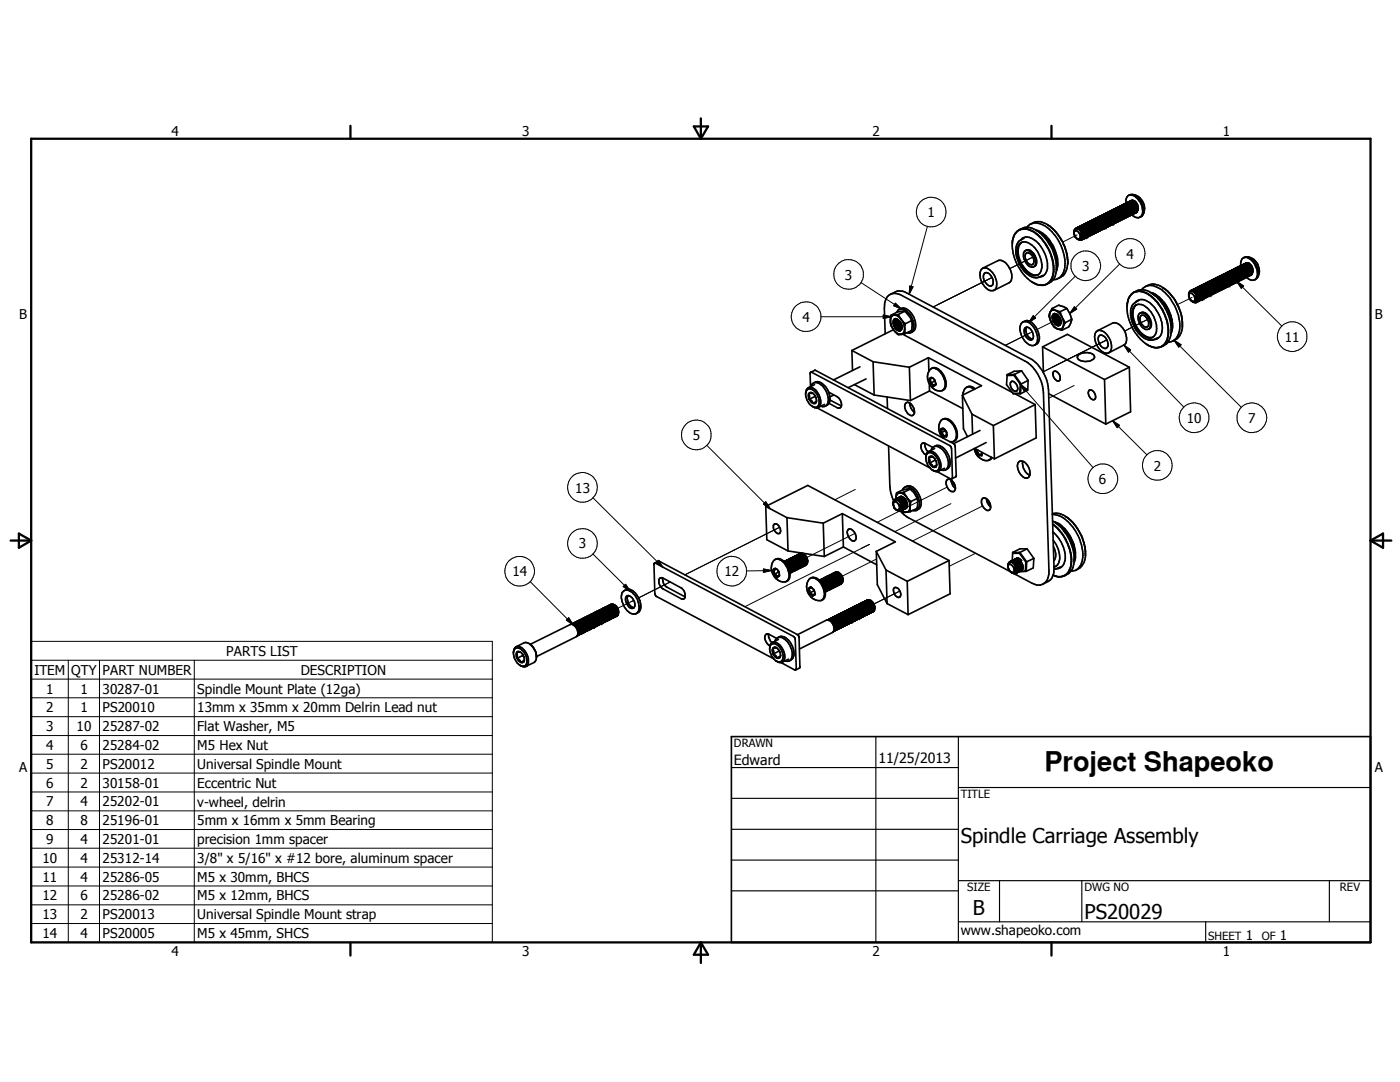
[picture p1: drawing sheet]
<svg xmlns="http://www.w3.org/2000/svg" width="279mm" height="216mm" viewBox="0 0 279 216" stroke-linecap="round" stroke-linejoin="round" font-family="sans-serif">
<defs><g id="words">
<text font-size="5.4" x="208.4" y="153.8">Project Shapeoko</text>
<g font-size="4.1">
<text x="191.7" y="168.3">Spindle Carriage Assembly</text>
<text x="194.2" y="182.5">B</text>
<text x="216.4" y="183.4">PS20029</text>
</g>
<g font-size="2.8">
<text x="146.5" y="152.6">Edward</text>
<text x="175.3" y="152.2">11/25/2013</text>
</g>
<g font-size="2.7">
<text x="34.2" y="27.1">4</text>
<text x="104.2" y="27.1">3</text>
<text x="174.1" y="27.1">2</text>
<text x="244.1" y="27.1">1</text>
<text x="185.1" y="43.3">1</text>
<text x="224.8" y="51.6">4</text>
<text x="168.6" y="55.8">3</text>
<text x="215.9" y="54.1">3</text>
<text x="3.8" y="63.7">B</text>
<text x="160.1" y="64.2">4</text>
<text x="274.4" y="63.7">B</text>
<text x="256.4" y="68.2">11</text>
<text x="138.3" y="87.8">5</text>
<text x="236.9" y="84.4">10</text>
<text x="249.1" y="84.4">7</text>
<text x="230.3" y="93.9">2</text>
<text x="114.8" y="98.3">13</text>
<text x="219.3" y="96.6">6</text>
<text x="115.5" y="109.4">3</text>
<text x="102.3" y="115">14</text>
<text x="144.6" y="115">12</text>
<text x="45.2" y="130.9">PARTS LIST</text>
<text x="6.9" y="134.6">ITEM</text>
<text x="14.2" y="134.6">QTY</text>
<text x="20.5" y="134.6">PART NUMBER</text>
<text x="60" y="134.6">DESCRIPTION</text>
<text x="9.2" y="138.4">1</text>
<text x="9.2" y="142.2">2</text>
<text x="16" y="138.4">1</text>
<text x="16" y="142.1">1</text>
<text x="20.5" y="138.4">30287-01</text>
<text x="20.5" y="142.2">PS20010</text>
<text x="39.4" y="138.4">Spindle Mount Plate (12ga)</text>
<text x="39.4" y="142.2">13mm x 35mm x 20mm Delrin Lead nut</text>
<text x="9.2" y="145.9">3</text>
<text x="9.2" y="149.6">4</text>
<text x="15.3" y="145.9">10</text>
<text x="16" y="149.6">6</text>
<text x="20.5" y="145.9">25287-02</text>
<text x="20.5" y="149.6">25284-02</text>
<text x="39.4" y="145.9">Flat Washer, M5</text>
<text x="39.4" y="149.6">M5 Hex Nut</text>
<text x="3.8" y="154.1">A</text>
<text x="9.2" y="153.4">5</text>
<text x="16" y="153.4">2</text>
<text x="20.5" y="153.4">PS20012</text>
<text x="39.4" y="153.4">Universal Spindle Mount</text>
<text x="274.4" y="154.1">A</text>
<text x="9.2" y="157.1">6</text>
<text x="9.2" y="160.9">7</text>
<text x="16" y="157.1">2</text>
<text x="16" y="160.9">4</text>
<text x="20.5" y="157.1">30158-01</text>
<text x="20.5" y="160.9">25202-01</text>
<text x="39.4" y="157.1">Eccentric Nut</text>
<text x="39.4" y="161">v-wheel, delrin</text>
<text x="9.2" y="164.7">8</text>
<text x="16" y="164.7">8</text>
<text x="20.5" y="164.7">25196-01</text>
<text x="39.4" y="164.7">5mm x 16mm x 5mm Bearing</text>
<text x="8.5" y="172.2">10</text>
<text x="9.2" y="168.4">9</text>
<text x="16" y="168.4">4</text>
<text x="16" y="172.2">4</text>
<text x="20.5" y="168.4">25201-01</text>
<text x="20.5" y="172.2">25312-14</text>
<text x="39.4" y="168.4">precision 1mm spacer</text>
<text x="39.4" y="172.2">3/8&quot; x 5/16&quot; x #12 bore, aluminum spacer</text>
<text x="8.5" y="175.9">11</text>
<text x="8.5" y="179.7">12</text>
<text x="16" y="175.9">4</text>
<text x="16" y="179.7">6</text>
<text x="20.5" y="175.9">25286-05</text>
<text x="20.5" y="179.7">25286-02</text>
<text x="39.4" y="175.9">M5 x 30mm, BHCS</text>
<text x="39.4" y="179.7">M5 x 12mm, BHCS</text>
<text x="8.5" y="183.4">13</text>
<text x="16" y="183.4">2</text>
<text x="20.5" y="183.4">PS20013</text>
<text x="39.4" y="183.5">Universal Spindle Mount strap</text>
<text x="8.5" y="187.2">14</text>
<text x="16" y="187.2">4</text>
<text x="20.5" y="187.2">PS20005</text>
<text x="34.2" y="190.7">4</text>
<text x="39.4" y="187.2">M5 x 45mm, SHCS</text>
<text x="104.2" y="190.7">3</text>
<text x="174.1" y="190.7">2</text>
<text x="191.7" y="186.5">www.shapeoko.com</text>
<text x="244.1" y="190.7">1</text>
<text x="248.6" y="187.5">1</text>
<text x="255.4" y="187.5">1</text>
</g>
<g font-size="2.3">
<text x="146.5" y="149.1">DRAWN</text>
<text x="191.7" y="159.3">TITLE</text>
<text x="193" y="177.9">SIZE</text>
<text x="216.4" y="177.9">DWG NO</text>
<text x="267.4" y="177.9">REV</text>
<text x="241.1" y="187.5">SHEET</text>
<text x="251.8" y="187.5">OF</text>
</g>
</g></defs>
<g fill="none" stroke="#000" stroke-width=".2">
<path d="M171.8 56.4l8.1 5.2M181.6 57.1l.6 .1-.8 1.5zM185.1 45.2l-3.7 13.5M201.5 53.6l4.6-2.3zM214.6 55.1l-9.3 9.2M215 46.9l-2.9 1.4M223.5 52.7l-10 9.9M237.9 59.4l-3 1.4M246.8 56.1l1.4 1-.5 .4zM246.8 56.1l9 9M163.8 63.2h14.1M176.3 62.9l1.6 .3-1.6 .3z"/>
<path d="M178.7 60.5l1.2 1.1-1.5-.6zM187.1 60.8l10.9-5.4-11.8 5.9M203.6 76.7l1.3 1-.5 .4zM203.6 76.7l14.5 16.6M206 66.2l-5.4 2.7 4.9-2.4M206.2 63l.5 .5-1.4 .8zM211.5 63.5l-4.5 2.2M214.4 76.9l-5.1 2.6M214.4 61.2l.5 .5-1.4 .9zM220.9 67.8l-12.7 6.4M224.3 68.9l1.3 .9-.4 .5zM224.3 68.9l12 12.3"/>
<path d="M224.5 66.1l4.5-2.3zM234.3 67.9l1.4 .9-.5 .5zM234.3 67.9l13.4 13.4M118.3 99.3l14 13.9M141.1 88.9l12.6 12.6M170.7 97.7l-4.1 2M189 97.2l-14 7M222 83.9l1.4 1-.4 .4zM222 83.9l6.9 6.9M105.8 116l8.6 8.7M118.3 110.5l7.5 7.4M124.4 117.1l.4-.5 1 1.3z"/>
<path d="M124.8 116.6l1 1.3-1.4-.8zM127.5 119.3l6.3-3.2zM130.9 112.3l.5-.5 .9 1.4zM131.4 111.8l.9 1.4-1.4-.9zM152.4 113.5l1.6 .3-1.6 .4zM152.4 100.6l.4-.5 .9 1.4zM152.8 100.1l.9 1.4-1.3-.9zM154 113.8l-5 .1M155.6 105.2l-18.9 9.5 2.1-1.1M170.6 106.4l-9.6 4.9M171.9 109.4l1.6-.8-24.9 12.5M174.9 111.5l-6.8 3.5"/>
<path d="M179.6 117.9l-5.2 2.6M189.8 100.5l-11.2 5.6M194.7 110.4l-5.3 2.6M196.1 101l-14 6.9M6.2 128h92.1v60h-92.1zM6.2 131.7h92.1M6.2 135.5h92.1M6.2 139.2h92.1M13.6 131.7v56.3M19.9 131.7v56.3M38.8 131.7v56.3M113 123.7l.5-.4 .9 1.4z"/>
<path d="M113.5 123.3l.9 1.4-1.4-1zM125.9 120.1l.6-.3-3.2 1.6M6.2 143h92.1M6.2 146.8h92.1M6.2 150.5h92.1M6.2 154.3h92.1M6.2 158h92.1M6.2 161.8h92.1M6.2 165.5h92.1M6.2 169.2h92.1M6.2 173h92.1M6.2 176.8h92.1"/>
<path d="M6.2 180.6h92.1M6.2 184.3h92.1"/>
<circle cx="169.4" cy="54.8" r="2.96"/>
<circle cx="185.9" cy="42.3" r="2.96"/>
<circle cx="216.7" cy="53" r="2.96"/>
<circle cx="225.5" cy="50.6" r="2.96"/>
<circle cx="160.9" cy="63.2" r="2.97"/>
<circle cx="257.9" cy="67.2" r="2.96"/>
<circle cx="116.2" cy="97.3" r="2.97"/>
<circle cx="139" cy="86.8" r="2.96"/>
<circle cx="220.1" cy="95.5" r="2.98"/>
<circle cx="231" cy="92.9" r="2.96"/>
<circle cx="238.3" cy="83.3" r="2.95"/>
<circle cx="249.8" cy="83.4" r="2.97"/>
<circle cx="103.7" cy="114" r="2.96"/>
<circle cx="116.2" cy="108.4" r="2.96"/>
<circle cx="146" cy="114" r="2.96"/>
</g>
<g fill="none" stroke="#000" stroke-width=".33">
<path d="M225.3 39l-.2 .1a1.66 1.66 0 0 0-.4 1.5M225.3 39a1.86 1.86 0 0 1 2.1 1.1 2.51 2.51 0 0 1 .2 3.2M226 38.8a2.73 2.73 0 0 1 2.1 4M226.1 38.8l-.8 .2M226.2 38.9a3.3 3.3 0 0 1 1.8 4.2 1.39 1.39 0 0 1-2.1-.3M177.7 58.7a2.65 2.65 0 0 1 2.6-.5l25.3 13.3a7.9 7.9 0 0 1 3.7 6.3l1.1 35.5a2.96 2.96 0 0 1-1.2 2.7l-1.1 .5M195.9 53.7a1.23 1.23 0 0 1 1.7 .2 3.1 3.1 0 0 1 1 3.9 1.5 1.5 0 0 1-2.1-.6 3.2 3.2 0 0 1-.6-3.5zM196.1 53.5l3-1.5a2.28 2.28 0 0 1 2.5 1.7 2.07 2.07 0 0 1-.2 2.7l-3.1 1.6M196.5 54.5a1.48 1.48 0 0 1 1.7 1.5v.6a.76 .76 0 0 1-.7 .5 .76 .76 0 0 1-.7-.6 1.8 1.8 0 0 1-.3-2zM202 48.5h.1M202.1 48.4a2.54 2.54 0 0 1 2.7-2.7 5.5 5.5 0 0 1 3.7 2.9 9.5 9.5 0 0 1 1.7 5.6 2.52 2.52 0 0 1-1.3 2.4 2.52 2.52 0 0 1-2.7-.2l-.3-.2M203.5 45.8a2.84 2.84 0 0 1 3.5 .3 9.2 9.2 0 0 1 3.8 7.7"/>
<path d="M203.7 47.9l.8-.5a3.4 3.4 0 0 1 3.3 1.9 6 6 0 0 1 1.1 4.8 1.57 1.57 0 0 1-1.5 1.2M203.7 48.5l.4-.2a3.7 3.7 0 0 1 3.4 2.8 3.7 3.7 0 0 1 .1 3.3l-.5 .5M203.8 48.5a3.7 3.7 0 0 0 0 4 3.8 3.8 0 0 0 3 2.4l.4-.1M203.9 48.3l-.4 .3a3.7 3.7 0 0 0 .2 4.1 3.9 3.9 0 0 0 3 2.3l.2-.1M204.4 47.5l-1 .5-.3 .5a4.8 4.8 0 0 0 .7 4.8 3.4 3.4 0 0 0 3.4 2.1l.9-.5M204.4 50.2a.96 .96 0 0 1 1.6 .3 2.26 2.26 0 0 1 .5 2.6 1.19 1.19 0 0 1-1.7-.6 2.27 2.27 0 0 1-.4-2.3zM204.6 50a1.48 1.48 0 0 1 2 1.1 1.45 1.45 0 0 1-.3 2.2M204.7 50.6a.74 .74 0 0 1 1.2 .3 1.4 1.4 0 0 1 .1 1.9 1.39 1.39 0 0 1-1.4-1.5zM204.9 45.3a2.32 2.32 0 0 1 3-.5 8.9 8.9 0 0 1 4.4 9.3 2.19 2.19 0 0 1-2.1 1.7M205.7 44.7a2.87 2.87 0 0 1 3.5 .3M205.9 56.2a8.8 8.8 0 0 1-3.6-9.1 2.34 2.34 0 0 1 3.3-1.3 9.1 9.1 0 0 1 4.6 9.2l-.4 .9-.8 .8M206.7 45.9a6.9 6.9 0 0 1 4.2 4.9 5 5 0 0 1-.1 3.3"/>
<path d="M206.9 46a8 8 0 0 1 3.9 7.8M207.3 46.2a7.3 7.3 0 0 1 3.6 7.2M209.2 44.9v.1M209.2 45a7.8 7.8 0 0 1 2.6 2.9M210.8 53.8a2.96 2.96 0 0 1-3.9 3l-1-.6M211.3 47.1l.5 .8M211.8 47.9l.7 1.3M212.5 49.2l.3 .9M212.8 50.1l.2 .9M213 51l.1 1.2M213.1 52.2a3.2 3.2 0 0 1-2 3.4M213.1 52.2v.5"/>
<path d="M214.4 46.7l.1 .4M214.5 47.1l.7 .7h.3l.2-.3M214.6 45.7a1.38 1.38 0 0 1 1.5 1.2M214.6 45.7l-.3 .4 .1 .6M214.6 47.3a.76 .76 0 0 1 .2-1.3 1.1 1.1 0 0 1 .6 1.7l-.4-.1M214.8 45.5l-.2 .2M214.8 45.5h.6M215.2 45.5l.5 .3 .4 .5M215.3 47.8l.2 .1 .5-.1M215.3 45.3h-.2M215.3 45.3l.4 .1M215.3 45.3l-.5 .2"/>
<path d="M215.4 45.3l.3 .1M215.4 45.2l-.1 .1M215.4 45.2l.5-.1 .2 .2M215.6 45.6l.5 .6 .3 .6M215.6 46.1l.5 .9M215.6 46.7a.7 .7 0 0 1 .3 1.2M215.6 46.7l.1 .3M215.6 45.1l-.2 .1M215.6 46.7l.1 .2M215.7 47.6l-.1 .1M215.7 45.1l.3 .2M215.7 45.4l.3 .2"/>
<path d="M215.7 46.9v.7M215.7 47v.5M215.7 45.4l.8 .8 .2 .5M215.8 47.9h.1M215.9 45h-.2M215.9 45l-.2 .1M215.9 45h.3M215.9 45.9l.3 .3M215.9 46.6l.2 .6-.1 .6M216 45.2l.2 .1M216.1 46.3l.3 .6-.1 .7M216.1 45.3l.6 .6"/>
<path d="M216.1 47.8h-.1M216.1 47.8h.1M216.2 46.2l.2 .6M216.2 45.8l.5 1M216.2 45.3l.4 .4M216.2 45a2.1 2.1 0 0 1 1.1 1.6M216.2 45v.1a1.8 1.8 0 0 1 1.1 1.9v.1M216.2 44.8a1.35 1.35 0 0 1 1.2 .8l.2 .8a.52 .52 0 0 1-.4 .8M216.2 44.9l-.3 .1M216.2 44.8l-.2 .1M216.2 47.7l-.1 .1M216.2 45.8l.1 .1"/>
<path d="M216.2 44.8v.1M216.3 44.8l.1 .1M216.3 47.6l-.1 .2M216.3 45.8l.4 1M216.3 44.7l-.1 .1M216.4 46.8v.2M216.4 47.3l-.1 .3M216.5 44.9l.4 .3M216.6 47.5l-.2 .1M216.6 45.7l.4 .8M216.6 45.7l.1 .2M216.6 47.3v.1"/>
<path d="M216.7 46.8l-.1 .7-.3 .1M216.7 45.9l.2 .6M216.7 45.9l.3 .6M216.7 47.2l-.1 .3M216.7 44.7h-.4M216.7 44.7l.4 .2M216.7 44.7l.4 .1M216.8 44.5l-.2 .1M216.8 44.5h.2M216.8 44.5l-.5 .2M216.9 44.5l.1 .1M216.9 45.6h.1"/>
<path d="M216.9 46.5l.1 .2M216.9 45.6l.4 .8M216.9 44.4l-.1 .1M216.9 44.4h.1M217 44.4h.6l.6 .7M217 46.5v.7l-.1 .1M217 47l-.2 .4-.2 .1M217 44.6h.2M217 45.3l.3 .3M217 44.5l.3 .1M217.1 44.9l.7 .9 .1 .4-.1 .7M217.1 44.8l.5 .6 .3 .6"/>
<path d="M217.2 44.4l.6 .3M217.2 47.2h-.1M217.2 45.4l.1 .2M217.2 44.6l.4 .3M217.2 47.1l-.4 .3M217.2 44.3l-.3 .1M217.2 44.3h.6M217.3 47.1l-.1 .1M217.3 44.6l.3 .2M217.3 45.6l.2 .4M217.3 46.9l-.1 .2M217.4 44.2l-.1 .1"/>
<path d="M217.4 45.2l.5 .8M217.5 46l.1 .1M217.5 44.2a1.15 1.15 0 0 1 1.8 .9M217.5 44.2h-.1M217.5 46.1l.1 .1M217.6 44.9l.2 .2M217.6 44.2l.2 .1M217.6 46.9h-.1M217.6 46.1v.6l-.1 .3M217.6 44.8l.2 .3M217.8 45v.1M217.8 46.9l-.5 .3"/>
<path d="M217.8 44.3h.1M217.8 45.1l.2 .4M217.8 44.3a1.55 1.55 0 0 1 .8 2.2M217.8 44.1l-.2 .1M217.8 45.1l.4 .8M217.8 44.3a1.94 1.94 0 0 1 1 1.3M217.8 44.1l.5 .2 .5 .5M217.8 46.9l-.2 .1M217.8 45.1l.4 .7-.1 .9M217.8 44.1l.3 .1M217.8 46.7v.2M217.9 46v.7"/>
<path d="M218 44.8l.3 .5M218 44.9l.2 .2M218.1 45.6v.2M218.1 46.7l-.2 .2M218.1 46.7l-.3 .2M218.1 45.8v.9M218.1 43.9l-.3 .1M218.2 43.9l.4 .2M218.2 45.1l.1 .2M218.2 45.1l.2 .4M218.3 45.3l.2 .4M218.3 44.2l.6 .8a1.27 1.27 0 0 1 0 1.4"/>
<path d="M218.3 43.8l-.2 .1M218.3 43.8h.3M218.3 45.3l.1 .2M218.4 43.8h.2M218.4 44.8l.3 .5 .1 .6M218.4 46.6l-.3 .1M218.4 45.5l.1 .6M218.4 43.7l.3-.1 .5 .2 .5 .6M218.4 43.7l-.1 .1M218.4 45.5l.1 .2M218.5 45.7l-.1 .9M218.5 46.1l-.3 .6"/>
<path d="M218.5 46.5l-.1 .1M218.5 46.5h.1M218.6 43.8l.1 .1M218.6 43.6l-.2 .1M218.6 43.6l.6 .2 .6 .6M218.7 46.5h-.2M218.7 44.2l.2 .2M218.7 46.4v.1M218.7 44.6l.1 .2M218.7 43.6h.6M218.7 43.9l.6 .4 .4 .8M218.7 43.6h.1"/>
<path d="M218.7 43.9l.2 .1M218.8 46l-.1 .4M218.8 44.8a1.27 1.27 0 0 1 .1 1.6M218.8 44.8l.3 .7M218.9 44.4l.4 .6M218.9 46.4h-.2M218.9 44.4l.4 .7M219 44.1l.4 .4 .3 .8M219 43.4l.5-.1 .3 .2 .5 .5 .3 .7M219.1 43.5l.2 .1M219.2 46.2h.1M219.2 43.3a1.69 1.69 0 0 1 1.4 1.9"/>
<path d="M219.2 43.3l-.5 .3M219.3 45l.1 .2M219.3 44.2l.4 .9M219.3 46.1l-.3 .2M219.3 43.6l.7 .5 .3 .8M219.3 45.1l.1 .8-.1 .2M219.3 43.6l.5 .3 .5 .7M219.3 46.1l-.1 .1M219.3 43.2l-.1 .1M219.3 43.2h.7M219.3 45.1l.1 .3M219.4 46h-.1"/>
<path d="M219.4 45.5v.4M219.6 44.1l.2 .4M219.6 45.9v.1M219.6 46l-.1 .1M219.7 45.9l-.4 .2M219.7 43.1l-.4 .1M219.7 45.9h-.1M219.7 43.2l.6 .3 .6 .9M219.7 45.1v.8M219.7 44.4l.2 .2 .1 .5M219.7 45.3l.1 .2M219.7 43.1h.1"/>
<path d="M219.8 45.6l-.1 .3M219.8 44.4l.2 .6M219.8 43.1h.5M219.8 44.5l.2 .5M219.8 43l-.1 .1M219.8 45.9l-.2 .1M219.8 43l.5 .1M219.9 43.9l.4 .7M220 42.9h.5l.4 .3M220 42.9l-.2 .1M220 45.1l-.1 .7M220 45v.1"/>
<path d="M220 45.8h-.2M220 45.5l-.2 .4M220.1 43.8l.5 1.1v.6l-.4 .1M220.1 42.8l-.1 .1M220.1 43.3l.6 .6 .2 .4M220.1 42.8l.8 .3M220.3 43.1a1.8 1.8 0 0 1 .8 2.1M220.3 44.6v1l-.3 .2M220.3 42.8h-.2M220.3 42.8h.6M220.3 43.1v.1M220.3 44.6v.9"/>
<path d="M220.3 45.5l-.3 .3M220.4 45.6h.1M220.4 43.2l.5 .5M220.5 45.5l-.1 .1M220.5 43.6l.4 .7M220.6 42.6l-.3 .2M220.6 42.7l.3 .1M220.6 45.2l-.1 .3M220.8 45.3l-.3 .2M220.9 44.3v.9l-.1 .1M220.9 43.6l.2 .6M220.9 42.8l.5 .5"/>
<path d="M220.9 43.1a2 2 0 0 1 .6 1.8M220.9 43.2l.5 .7 .1 .9M220.9 42.5h-.1M220.9 44.3v.4M220.9 42.8l.4 .3 .5 .8M220.9 45l-.2 .5M220.9 43.7l.3 .5M220.9 44.7v.3M221 42.6a2.07 2.07 0 0 1 1.2 1.6M221 42.6l.8 .5 .2 .4M221 42.4a1.03 1.03 0 0 1 1.1 .6M221 42.4l-.1 .1"/>
<path d="M221 42.6h-.4M221.1 43.3l.2 .3M221.1 45.3h-.1M221.1 45.3h-.3M221.1 44.2l.1 .2M221.1 45.2v.1M221.2 42.3h.1M221.2 44.3v.6l-.1 .4M221.2 42.3h.6M221.2 42.3l-.1 .1M221.2 42.4l.6 .3M221.3 45.2h-.2"/>
<path d="M221.3 43.7l.2 .5M221.4 43.2v.1M221.4 43.3l.4 .6M221.4 45h.1M221.4 45l-.1 .2M221.5 42.2a1.6 1.6 0 0 1 1.6 1.4l-.1 .6M221.5 43.4l.3 .6v.8M221.5 42.2h-.1M221.5 44.8l-.2 .4M221.5 44.9l-.1 .1M221.6 45h-.2M221.6 45h.1"/>
<path d="M221.7 42.1h.1M221.7 42.1l-.2 .1M221.7 43.1l.3 .4M221.7 42v.1M221.8 43.9v.2M221.8 42.3l.8 .9M221.8 42a1.03 1.03 0 0 1 1.3 .7M221.8 42.3l.2 .2M221.8 44.8l-.1 .2M221.8 42.1l.3 .1M221.8 44.1l.1 .3-.1 .4M221.9 44.8v.1"/>
<path d="M222 43.5l.2 .4M222 43.5l.2 1.1-.6 .4M222 44.7v.1M222 43l.4 .6M222.1 43l.4 1M222.1 43l.1 .3M222.1 41.8l-.3 .2M222.2 42l.4 .2 .6 .7M222.2 44.4l-.2 .3 .3-.1M222.2 42.7l.5 .7M222.2 41.8l.6 .2M222.2 42.2l.8 1"/>
<path d="M222.2 41.8l-.1 .1M222.3 43.3l.1 .3M222.3 41.8l.7-.1 .6 .5M222.4 43.6l.1 .1M222.4 43.6v.9M222.5 44.3l-.3 .4M222.5 43l.1 .2M222.6 43.2l.2 .6-.1 .6M222.6 42.6l.4 .6M222.6 43.2l.1 .2M222.7 44.4l-.2 .2-.1-.1M222.7 43.4l.1 .2"/>
<path d="M222.7 43.4v.2M222.7 41.7l.5 .1 .4 .4 .3 .6M222.7 43.6v.8M222.7 41.5v.1M222.8 42l.6 .7M222.8 42l.7 .7M222.8 44.4h.1M222.9 41.5l.5-.1 .4 .1M222.9 42.5l.2 .2M222.9 44.3l-.4 .3M223 43.2l.1 .2M223 41.5l.3 .1"/>
<path d="M223.1 43.4v.5l-.2 .4M223.1 42.7l.1 .2M223.1 44.2h.1M223.1 42.7l.2 .4M223.2 42.9l.2 .5M223.2 41.3l-.2 .1M223.2 42.9l.1 .2M223.2 41.3l.6 .2M223.2 42.3l.4 .8M223.3 41.6l.1 .1a1.94 1.94 0 0 1 .8 1.4v.5M223.3 41.6l.8 .8M223.3 41.3a1.37 1.37 0 0 1 1.6 1.2"/>
<path d="M223.3 43.1l.1 .2M223.3 44.1l-.4 .2M223.3 41.3h-.1M223.3 41.6l-.5-.1-.2 .2M223.4 43.4l-.1 .7M223.4 44.1l-.3 .1M223.4 43.3v.2M223.4 43.8l-.1 .3M223.5 42.7l.1 .2M223.5 44l-.1 .1M223.6 42.2l.1 .2M223.6 42.9v.4"/>
<path d="M223.6 43.1h.1M223.6 41.1l.3-.1 .5 .2M223.6 42.9v.2M223.6 41.2l.3 .1M223.6 43.7l-.1 .3M223.6 41.1l-.3 .2M223.6 43.3v.4M223.6 43.4l.1 .1M223.6 43.1l.1 .2M223.7 43.6l-.1 .4 .1-.1M223.7 42.4l.2 .5M223.7 43.6l-.1 .1"/>
<path d="M223.7 42.4l.2 .4M223.7 41.1l.7 .1M223.8 41.5l.5 .6 .3 .6M223.8 41.5l.6 .6 .1 .5M223.8 43.9h-.1M223.8 42l.3 .4M223.9 42.8v.1M223.9 42.9l.1 .4M223.9 40.9l-.1 .1M223.9 40.9h.1M223.9 43.7l.1 .1M223.9 42.8v.2"/>
<path d="M223.9 42.9v.1M223.9 43.7l-.2 .2M223.9 43l.1 .5M224 41.3l.1 .1a1.47 1.47 0 0 1 .8 1.3M224 43.4l-.1 .3M224 43.5l-.1 .1M224 40.9l.7 .2 .3 .3M224.1 41.8l.4 .6M224.1 40.9h-.2M224.1 42.4l.1 .2M224.2 42.6v.1M224.2 40.8h.6l.8 .9"/>
<path d="M224.2 40.8l-.1 .1M224.2 43.6l-.2 .2M224.2 42.8v.1M224.2 42.6v.9M224.2 40.9h.1M224.2 43.5v.1M224.2 40.8h.1M224.3 40.8a1.78 1.78 0 0 1 1.5 1.3M224.4 41.2l.6 .7M224.4 41.2l.6 .8M224.4 40.9l.7 .5M224.5 41.7l.3 .8"/>
<path d="M224.5 40.6a.97 .97 0 0 1 1.1 .5M224.5 40.6l-.1 .1M224.5 42.6a.7 .7 0 0 1-.2 1M224.5 42.5v.1M224.5 42.6l.1 .1M224.6 42.7v.6l-.1 .3-.3 .1M224.7 40.6a1.71 1.71 0 0 1 1.2 .9M224.7 40.6h-.2M224.7 43.4l-.2 .1M224.7 41.5l.5 .9M224.8 40.5a.75 .75 0 0 1 1.2 .1l.4 .3 .3 .8M224.8 42.4l.1 .1"/>
<path d="M224.8 40.5l-.1 .1M224.8 40.5a1.13 1.13 0 0 1 1.3 .7M224.8 43.3l-.2 .2M224.9 42.5l-.1 .8M224.9 42.7l-.1 .6M225 42l.2 .5-.2 .7M225 42l.2 .4M225 41.4l.5 .8M225 41.4l.4 .7M225 43.2l-.3 .2 .1-.1M225.1 43.2l-.2 .1M225.1 41.4l.3 .6"/>
<path d="M225.1 40.3h.3l.5 .1 .7 .8M225.2 40.4l.7 .5M225.2 42.4l-.1 .8M225.2 43.2h-.1M225.3 40.3h.1M225.3 43.1l-.1 .1M225.3 41.2l.3 .5M225.4 42l.1 .2M225.4 59.3l-.4 1.2v.5M225.4 42.2l.1 .8-.3 .2M225.4 40.2l-.1 .1M225.4 40.2h.1"/>
<path d="M225.5 42.2l-.1 .9M225.6 40.1l.5 .1 .1 .1M225.6 59a2.55 2.55 0 0 1 3.7-.2 9.1 9.1 0 0 1 3.7 8.6l-.5 1.1-.7 .6M225.6 41.1l.5 .8M225.6 41.1l.3 .4M225.6 41.7l.1 .2M225.7 41.9l.1 .9M225.7 40l-.3 .2M225.7 40h.4l.5 .2M225.7 42.8l-.3 .3M225.7 41.9l.1 .8M225.8 40.1l.3 .2"/>
<path d="M225.8 42.8l-.2 .2M225.8 40h-.1M225.9 40.9a1.75 1.75 0 0 1 .4 1.7h.1M225.9 40l.7 .2M225.9 42.8l-.2 .1M225.9 41.5l.2 .7v.4l-.2 .2M225.9 41.5l.2 .4M225.9 40.9l.3 .3M225.9 42.8l-.1 .1M226 42.8h-.1M226.1 41.8v.1M226.1 42.5v.1"/>
<path d="M226.1 41.9l-.1 .9M226.1 41.2l.3 .5M226.1 42.7h.1M226.2 41.2v.1M226.2 40.3l.5 .6M226.2 40.8l.4 .4M226.2 42.7l-.2 .1M226.2 41.4l.2 .4M226.3 40.4l.3 .3M226.4 58.3a3.3 3.3 0 0 1 4.1 .7 9.8 9.8 0 0 1 3.3 7.2 3.2 3.2 0 0 1-2 3M226.4 41.7v.1M226.4 41.8a.82 .82 0 0 1-.2 .9"/>
<path d="M226.6 40.6l.3 .7M226.6 41.2l.1 1-.3 .4M226.6 40.2a1.58 1.58 0 0 1 .4 1.8M226.6 40.7l.1 .2M226.6 41.2l.1 .6M226.7 40.9l.3 .7-.1 .6M226.7 42.2l-.3 .4M226.7 40.9l.2 .4M226.9 42.3l-.3 .2M226.9 41.3l.1 .2M226.9 42.2l-.2 .2M226.9 41.3l.2 .5-.2 .4"/>
<path d="M227.1 41.8h.1M227.3 60l-.6 .3-.8 .7a5.3 5.3 0 0 0 1 5.1 3.1 3.1 0 0 0 3.5 1.6l.6-.3M227.7 43.3h-.2M227.8 57.8l.7-.6a2.8 2.8 0 0 1 3-.2l1.6 1.2M228.7 57.1a4 4 0 0 1 4.1 1.6 9.5 9.5 0 0 1 2.6 7.1l-.6 1.6-.6 .6M229.6 58.3a6.8 6.8 0 0 1 4.2 5l.2 2-.3 1.2M229.8 58.5a7.9 7.9 0 0 1 4 7.8M230.2 58.7a7.1 7.1 0 0 1 3.6 7.2M233.1 58.2l.3 .3a9.8 9.8 0 0 1 2.1 3.6M233.1 58.2a9.7 9.7 0 0 1 2.1 3M237.3 59.4v-.6l.1-.3a1.06 1.06 0 0 1 1 1.5l-.3 .2-.5-.3M237.3 59.4l.2 .3"/>
<path d="M237.5 58.1h.2a1.14 1.14 0 0 1 1 .6M237.5 58.1l-.3 .4 .1 .9M237.5 59.7l.1 .2M237.6 59.9l.6 .4M237.9 57.9l-.2 .1M237.9 57.9l.4 .1M237.9 57.9a.85 .85 0 0 1 1 .1l.4 .5M238.1 57.8h-.1M238.3 58l.6 .5 .3 .4M238.3 58l-.3-.1-.5 .2M238.3 58l.3 .2M238.3 57.7l.3-.1 .3 .1"/>
<path d="M238.5 58.5l.2 .2M238.5 57.6l-.3 .2h.3M238.5 57.6l.3 .1M238.5 59.1l.5 .5M238.5 59.1l.2 .4-.1 .5M238.5 59.1l.1 .9M238.5 57.8l.8 .7M238.6 57.5l-.1 .1M238.7 58.7l.2 .6M238.7 58.7l.2 .5 .1 .4M238.8 58.4l.5 1.1M238.8 57.4l-.2 .1"/>
<path d="M238.8 57.4l.6 .2M238.8 58.4l.5 .9M238.9 57.4a1.68 1.68 0 0 1 1.3 1.4M238.9 59.3l.1 .1M238.9 57.7l.6 .6 .4 .7M238.9 57.7l.5 .3 .4 .7M238.9 57.4h-.1M238.9 59.3l.1 .6-.1 .3M239 59.6l-.1 .6M239.1 58.3l.5 .7-.1 .9M239.2 59l.1 .4-.1 .6M239.3 57.2l.4-.1 .4 .3"/>
<path d="M239.3 59.8l-.1 .3-.4 .1M239.3 58.5l.3 .6M239.3 58.5l.3 .8M239.4 57.3l-.5 .1M239.4 57.3l.4 .3 .5 .7M239.4 58.1l.4 .5M239.4 60h-.1M239.4 60l-.2 .1M239.5 57.7l.6 .8 .1 .5M239.5 57.1l-.4 .2M239.5 57.1l.3 .2M239.5 59.9l-.1 .1"/>
<path d="M239.5 57.1a1.53 1.53 0 0 1 1.6 1.9l-.4 .4M239.5 57.1h.1M239.5 57.4l.5 .3 .3 .6M239.6 59.9h-.1M239.6 59.6l-.1 .3M239.6 57a1.73 1.73 0 0 1 1.5 1.4M239.7 59.9h-.1M239.7 58l.5 .7M239.8 58.7l.1 1M239.8 59.8l-.2 .1M239.8 58.7l.1 .6v.3M239.9 59.6l-.1 .1"/>
<path d="M240 57.3l.6 .7M240 56.9h.5M240.1 57.8l.4 .8M240.1 59.6l-.2 .1M240.1 57.4l.5 .7M240.1 59.5v.1M240.1 56.8l.4 .1M240.2 59.5l-.4 .3 .1-.1M240.2 59l-.1 .5M240.2 58.8v.7M240.3 58.3l.1 .1M240.3 57.7l.3 .3"/>
<path d="M240.4 58.3l.1 .1M240.4 59.5l-.3 .1M240.4 56.7l.5 .2M240.4 58.4l.1 .2M240.5 58.5v.1M240.5 58.4v.9l-.1 .2M240.5 56.9l.7 .8M240.5 59.4h-.1M240.5 59.4l-.3 .2M240.5 56.9l.2 .2M240.5 58.6v.8M240.6 58l.2 .6-.1 .8"/>
<path d="M240.6 58l.2 .7-.2 .7M240.6 56.6h-.1M240.6 56.6l-.8 .3M240.6 56.6h.3M240.6 58l.2 .5M240.6 57.5l.2 .2a1.28 1.28 0 0 1 .3 1.3l-.1 .1M240.6 56.6l.4-.2 .6 .3M240.6 59.4h.1M240.6 59.4l-.2 .1M240.6 59.4h-.1M240.7 59.4h-.1M240.7 56.4h.2a1.35 1.35 0 0 1 1.2 .8l.2 .7a.59 .59 0 0 1-.4 .8l.1-.3"/>
<path d="M240.8 59.3h.1M240.9 56.9l.4 .4M240.9 56.9l.5 .5M240.9 56.6l.3 .1 .5 .5M240.9 56.9l-.6-.2-.6 .3M240.9 56.6l.6 .4M240.9 57.3l.1 .1M241 57.3v.1M241 57.4l.2 .3M241 57.4l.3 .6M241 56.3l-.1 .1M241 56.3h.1"/>
<path d="M241.1 59.1l-.2 .2M241.1 59.1h.1M241.2 57.7l.1 .3M241.2 57.7l.2 1.1-.3 .3M241.2 56.3h.4M241.3 58l.1 .2M241.3 57.3l.1 .1M241.3 57.3l.3 .4M241.3 58a.95 .95 0 0 1-.1 1.1M241.3 56.1h.1M241.3 58.9h.1M241.4 57.4l.3 .6"/>
<path d="M241.4 57.4l.1 .3M241.5 56.3l.5 .3 .5 .8M241.5 56.1l-.5 .2M241.5 56.1h.1M241.5 56.1a1.6 1.6 0 0 1 1.4 1.3M241.5 57l.5 1.1M241.5 57.7l.2 .6M241.6 57.7l.1 .3M241.6 57l.3 .7M241.6 56.1a1.93 1.93 0 0 1 1.3 1.5v.4l-.2 .4M241.6 58.9l-.3 .1M241.6 58.8l-.1 .2"/>
<path d="M241.6 56l-.1 .1M241.7 58h.1M241.7 58l-.1 .8M241.7 58.5l-.1 .4M241.7 57.3l.2 .4M241.8 56.8l.2 .3M241.8 55.9l.6 .2M241.8 56.4l.6 .6 .1 .4M241.8 55.9l-.2 .1M241.9 55.9l-.3 .1M241.9 58.8l-.3 .1M241.9 55.9l.5 .2"/>
<path d="M241.9 57.7l.1 .2M241.9 57.7l.1 .8-.2 .3M242 57.1h.1M242 57.1l.3 .6M242 57.1l.2 .5M242.1 55.8l-.2 .1M242.1 55.8h.3M242.1 58.7h.1M242.1 55.8h-.1M242.1 56.7l.5 .9M242.3 57.7h.1M242.3 57.7l.1 .6-.2 .3"/>
<path d="M242.4 56.1l.2 .2M242.4 56.1l.5 .4 .1 .4M242.4 55.8l.8 .7 .3 .5M242.4 55.8a1.79 1.79 0 0 1 1.1 2M242.4 58.5h.1M242.5 56.6l.4 .8M242.5 58.5l-.4 .1M242.5 57.4l.1 .8-.1 .3M242.5 58.3v.1M242.5 55.6a1.57 1.57 0 0 1 1.1 2.3l-.1 .1M242.5 55.6l.5 .2 .5 .6 .4 .9-.1 .4M242.5 58.4v.1"/>
<path d="M242.5 55.6l-.2 .1M242.5 57.4l.1 .2M242.6 55.5h.1M242.6 57.6l-.1 .8M242.7 55.5l.6 .1 .7 .8M242.7 58.4h.1M242.7 56.3l.3 .4M242.7 56.4l.2 .3M242.8 58.3h.1M242.9 55.4h.1M242.9 58.1v.1M242.9 55.5l.4 .2"/>
<path d="M242.9 56.7l.1 .1M242.9 57.4l.1 .2M243 58l-.1 .2-.4 .2M243 56.7v.2M243 56.8l.2 .3M243 56.9l.2 .4M243 55.3l-.9 .5M243 55.3v.1M243 55.3l.3 .1M243 56.9l.2 .2M243.1 56.3l.1 .1M243.1 58.1l-.1 .2"/>
<path d="M243.1 55.3l.2 .1M243.2 57.1v.3M243.2 58h.1M243.2 56.4l.3 .6v1M243.2 55.2l-.2 .1M243.2 57.1v.2M243.2 57.4v.5l-.3 .4M243.2 57.5v.1M243.2 57.3v.1M243.2 58.1h-.1M243.2 57.7l-.1 .4M243.3 55.4h.2"/>
<path d="M243.3 58l-.1 .1M243.4 56.1l.2 .3M243.4 55.8l.6 .6M243.4 55.1h.7M243.5 58l-.3 .1M243.5 55.2h-.3M243.5 55.2h.1M243.5 55.4l.1 .1M243.5 55.4l.6 .6M243.5 57.1v.1M243.5 55.2l.6 .3M243.5 57.8v.2"/>
<path d="M243.6 55l-.4 .2M243.7 56.5l.1 .5M243.7 57.9l-.1 .1M243.7 56l.4 .6v.4M243.7 55.6l.1 .1M243.8 54.9l-.1 .1M243.8 57.7h.1M243.8 54.9h.1M243.8 55l.3 .1M243.9 54.9h.3M243.9 55.8l.4 .7M244 56.4l.1 .4"/>
<path d="M244 54.9h-.2M244 55.8a2.45 2.45 0 0 1 .4 1.6M244 57.7h.1M244.1 54.9h-.1M244.1 54.9h.1M244.1 57.5l-.4 .3 .1-.1M244.1 55.5l.4 .4M244.1 55.1a1.77 1.77 0 0 1 .9 1.9M244.1 55.1l.6 .6 .3 .7M244.1 54.8l-.1 .1M244.1 54.8h.1M244.1 56l.3 .7"/>
<path d="M244.1 56.8v.6l-.2 .4M244.1 57v.5M244.2 54.9l.7 .5M244.2 54.7l.7 .2M244.2 54.9a1.75 1.75 0 0 1 1.2 1.8M244.3 55.7l.4 .7v.9l-.1 .1M244.3 57.5l-.3 .2M244.3 56.5l.1 .9M244.4 54.7l-.3 .1M244.4 57.4l-.2 .3M244.4 57.4l-.1 .1M244.4 54.7l.5 .2"/>
<path d="M244.4 54.6v.1M244.5 55.9a1.06 1.06 0 0 1 0 1.6M244.5 57.5h-.2M244.5 55.9l.2 .7M244.5 54.6l.4 .1M244.5 57.4v.1M244.6 54.6l-.2 .1M244.6 54.6h.3M244.6 55.5l.4 .8v.8l-.2 .2M244.7 54.5l-.1 .1M244.7 54.5a1.64 1.64 0 0 1 1.6 1.3M244.8 57.3l-.2 .1"/>
<path d="M244.9 55.4l.5 1.1-.1 .6-.4 .1M244.9 54.4l-.2 .1M244.9 54.9l.3 .4M244.9 54.9l.5 .6M244.9 54.4l.5 .2 .6 .6M244.9 55.4l.5 .8M244.9 54.7h.1M245 54.7l.4 .3M245 54.7h.1a1.71 1.71 0 0 1 .8 2.1M245 54.4h-.1M245 54.4h.6M245 57.1l-.2 .2"/>
<path d="M245.1 57.1v.1M245.2 55.2l.4 .8M245.2 57.1h.1M245.3 55.3l.1 .2M245.3 54.2l-.3 .2M245.4 54.3l.2 .1M245.4 56.8l-.2 .3M245.4 55.5a1.33 1.33 0 0 1 .1 1.4M245.4 55.5l.1 .3a.99 .99 0 0 1 .1 1l-.1 .1M245.4 54.1l-.1 .1M245.4 54.1h.3M245.4 55l.2 .2"/>
<path d="M245.5 57l-.3 .1M245.5 56.9l-.1 .1M245.6 55.1l.4 1.1-.1 .5-.2 .2M245.6 54.4l.8 .8M245.6 54.4l.4 .3 .4 .5M245.7 55.2l.3 .7M245.7 54l-.2 .1M245.7 54h.1M245.7 54h.5M245.7 54.1l-.4 .1M245.7 54.1l.3 .2M245.8 54.9l.2 .3"/>
<path d="M245.9 56.8l-.4 .1M245.9 53.9h.6M245.9 53.9l-.1 .1M246 54l.4 .1 .5 .6M246 54.3l.2 .1M246 56.7l-.1 .1M246 55.2l.3 .7M246 55.2l.3 .5v.7l-.3 .3M246 54.3l.7 .7M246.1 54.7l.2 .2M246.2 56.6l-.2 .1M246.2 56.5v.1"/>
<path d="M246.2 54.9l.3 .6v.9M246.2 53.7a1.6 1.6 0 0 1 1.6 1.5l-.1 .6M246.2 53.7l-.1 .1M246.3 56.6h-.1M246.3 56.3l-.1 .3M246.3 54.5l.3 .4M246.4 54.1l.4 .4M246.4 53.6a1.43 1.43 0 0 1 1.2 1M246.4 53.6l-.2 .1M246.4 54.6l.1 .3M246.4 55.2l.1 .2M246.5 55.4v.2"/>
<path d="M246.5 53.9l.4 .3M246.5 53.9l.6 .5 .3 .6M246.5 56.4l-.2 .2M246.5 53.6h-.1M246.5 53.6h.6M246.5 55.4l.1 .6-.1 .4M246.5 54.9l.3 .7M246.6 54.9l.1 .1M246.7 55l.2 .5M246.7 55l.1 .5M246.8 54.5l.2 .4M246.8 54.5l.4 1"/>
<path d="M246.8 53.4a1.18 1.18 0 0 1 1.4 .9M246.8 56l-.1 .4-.4 .2M246.8 53.4l-.3 .2M246.8 55.6l.1 .1M246.8 55.5l.1 .1M246.9 53.5l.2 .1M246.9 55.6v.5l-.2 .2M246.9 56h-.1M246.9 54.7l.1 .2M246.9 53.4a1.67 1.67 0 0 1 1.5 1.3M247 54.3l.3 .4M247 54.9l.1 .2"/>
<path d="M247 56.2l-.4 .2M247.1 54.4v.1M247.1 55.1l.1 .2M247.1 53.6l.5 .5M247.1 55.1v.9M247.1 56h.1M247.1 56l-.2 .3M247.1 53.6l.5 .3 .4 .8M247.2 55.8l-.1 .2M247.2 54.5l.1 .2M247.2 53.2l.7 .2 .4 .4M247.3 53.2l-.3 .1"/>
<path d="M247.3 54.7l.2 .6-.1 .6M247.3 54.1l.4 .6M247.3 56h-.2M247.3 54.7l.1 .2M247.3 56l-.1 .1M247.4 54.9l.1 .3M247.4 54.9v1M247.4 55.9l-.1 .1M247.4 53.1l-.1 .1M247.4 53.1h.6M247.4 53.2l.5 .1 .4 .5M247.4 55.9v.1"/>
<path d="M247.6 55.9l-.1 .1M247.6 54l.1 .1M247.6 54.1l.4 .7v.8M247.6 55.9l-.3 .1M247.7 54.7v.1M247.7 54.8l.1 .2M247.7 54.1l.3 .6M247.7 53h.5M247.8 55v.5l-.2 .4M247.9 52.9l-.1 .1M247.9 52.9h.3M248 53.9l.2 .4"/>
<path d="M248 54.7l.1 .2M248 52.8a1.22 1.22 0 0 1 1.4 .8M248 52.8l-.1 .1M248 55.6l-.4 .3M248 53.1l.2 .2M248 53.1l.2 .1M248.1 54.9l-.1 .7M248.2 51.4l-.3 .3-.3 .5v.8l.2-.1M248.2 52.9l.6 .4 .5 .7M248.2 53l.7 .5 .4 .7M248.2 51.4a2.35 2.35 0 0 1 3.1 2.4l-.1 1.1-.3 .6M248.2 51.4a2.27 2.27 0 0 1 2.4 1.7 2.21 2.21 0 0 1-.1 2.7"/>
<path d="M248.2 54.3l.1 .2M248.2 53.2l.6 .8M248.2 53.7l.4 .7M248.2 55.5l-.4 .3M248.3 55.5l-.2 .2M248.3 53.8l.1 .2M248.3 54.5l.1 .5M248.3 52.7a1.48 1.48 0 0 1 1.3 .7M248.3 54.5l.1 .2M248.4 52.7l.4 .2 .5 .6M248.4 54.7v.7l-.2 .1M248.4 55.1l-.1 .4"/>
<path d="M248.4 54l.3 .9M248.4 55.5h-.1M248.4 54l.2 .4M248.5 52.6l.6 .1 .7 .8M248.5 52.6l-.5 .2M248.5 55.5h-.1M248.6 53.6v.1a1.48 1.48 0 0 1 .4 1.3M248.6 53.6l.2 .4M248.6 54.4l.1 .1M248.6 52.5l-.1 .1M248.6 52.5h.6M248.6 55.3l.1 .1"/>
<path d="M248.7 55.2l-.3 .3M248.7 54.5v.7M248.7 55v.3M248.8 55.3l-.1 .1M248.8 52.5h-.2M248.8 54l.1 .2M248.8 53.4l.5 .6M248.9 54.2l.1 .6-.2 .5M248.9 51.3a3.4 3.4 0 0 1 2.1 4.1 1.3 1.3 0 0 1-2.2-.1M248.9 54.2l.1 .2M249 55.1l-.3 .3M249 52.5h.2"/>
<path d="M249.1 55.1l-.1 .1M249.2 53.3l.2 .2M249.2 52.5l.1 .1M249.3 54v.9M249.3 54.1v.1M249.3 54v.2M249.3 54.9l-.1 .2M249.3 52.6l.1 .1M249.3 52.6l.3 .2M249.3 54.9l-.4 .3M249.3 54.2v.7M249.3 53.5l.3 .5"/>
<path d="M249.3 55h.1M249.4 53.5l.2 .4M249.4 55l-.2 .1M249.4 53.7l.2 .2M249.5 53.1l.2 .3M249.5 52.7a1.55 1.55 0 0 1 .5 1.7h-.1M249.5 54.9h.1M249.6 54v.1M249.6 53.9v1M249.6 54.9l-.2 .1M249.6 53.9v.2M249.6 54.1v.8"/>
<path d="M249.6 53.4l.3 .6M249.7 53.4l.1 .1M249.7 54.9h-.1M249.8 53.5a1.4 1.4 0 0 1 0 1.3l-.1 .1M249.8 54.8l-.2 .1M249.8 53.5l.1 .6M249.9 54.5v.2M160.8 78.4a2.87 2.87 0 0 0 1.6 2.8M160.8 78.5a.92 .92 0 0 1 .6-.9 .92 .92 0 0 1 1.1 .4 2.62 2.62 0 0 1 .7 3l-.2 .2h-.5M161.3 77.4l-.3 .3-.2 .6M161.3 77.4a2.04 2.04 0 0 1 2.2 1.6 1.87 1.87 0 0 1-.1 2.2l-.4 .2-.6-.2M161.4 78.6a1.67 1.67 0 0 0 .9 1.9"/>
<path d="M161.4 78.6l.1 .4v.7M161.5 79.7l.5 .3 .3 .5M161.8 77.2l-.1-2.7 .2-.2 27.7 14.6 .3 .6 .1 6M161.8 74.3l.9-.4 27.7 14.7 .2 .4 .2 6.1-1.1 .4-2.7-1.4M161.8 77.1a1.06 1.06 0 0 1 1.9-.5 3.5 3.5 0 0 1 1.4 4.1l-.5 .4-.8-.1M161.9 78.4l-.5 .2M161.9 78.4h.1M162 78.4l.2 .1M162 78.4a1.73 1.73 0 0 1 .9 1.8M162 78.4h-.4l-.2 .2M162.4 76.4a1.78 1.78 0 0 1 2.3 .7 3.3 3.3 0 0 1 .7 3.4M162.6 76.8l-1.3 .6"/>
<path d="M162.6 79.1l-1.1 .6M162.6 79.1l.3 .2M162.6 78.9v.2M165.4 78.2l1.6 .9a1.62 1.62 0 0 1 .6 2.3h-.5l-1.7-.9M165.6 79.8l2.3 1.2M166.4 78.8l-.8 .4M170 69.9l4.2 2.3M170 69.9l.1 4M170.5 76.8l4 2M171.6 73.2l-5.3 2.6M172.8 75.6l-3.5 1.7M174.2 72.2l.3 6.6"/>
<path d="M174.2 72.2l7.3 1.1M174.5 78.8l7.2 1.1M176.7 66.6l-.2-5.1a2.66 2.66 0 0 1 1.6-2.9h.9l.9 .3 24.7 13.2a8 8 0 0 1 3.6 6.2l1.1 35.5a2.38 2.38 0 0 1-2.1 3l-1.2-.4-3.6-1.9M177 79.2l.1 2.3M177.7 64.4a3.8 3.8 0 0 0 1.5 2.4l.5-.1M177.7 64.4l.1 .6 .3 .4M177.8 62.9h.5M177.8 62.9l-.1 1.5M178.3 65.8l-8.3 4.1M178.3 62.9l-.3 .2-.3 .6M178.4 65l.6 .8M178.4 64.1v.9"/>
<path d="M178.4 62.9h.5l.8 .6M178.4 64.1a1.85 1.85 0 0 0 .5 1.7M178.4 62.9h-.1M178.5 64.1h-.1M178.6 66.1l.1 .2M178.6 63.8h.1M178.6 63.8l-.1 .3M178.7 63.6a.98 .98 0 0 0-.3 1.4M178.7 63.6l.4 .1 .4 .4M178.7 63.6l.2 .1M178.7 66.3a1.51 1.51 0 0 0 1.3 .4M178.7 64v.7l.2 .4"/>
<path d="M178.7 63.7l-.2 .4M178.8 63.7a1.29 1.29 0 0 0 .9 2M178.8 63.7l-.1 .1M178.8 63.7h.1M178.9 63.7l-.3 .6 .3 1 .3 .3M178.9 63.7l.3 .2M178.9 65.3l.2 .1M178.9 65.8l.3 .2M178.9 64.3l.3 .7M179 63.8a1.36 1.36 0 0 0 .9 1.8M179 63.8a1.49 1.49 0 0 0 .9 1.8l-.2 .1M179 65.8l.2 .2"/>
<path d="M179.1 63.8l-.2 .3M179.2 65.5v.1M179.2 63.8l.1 1 .7 .6M179.2 65.6l.4 .1M179.2 66h.2M179.2 65.1l.2 .2M179.2 63.9l.2 .1M179.2 62.8l.5 .7M179.2 62.8l-.8 .1M179.3 63.9v.6l.3 .5M179.3 63.9l.1 .6M179.4 64.7l.4 .6"/>
<path d="M179.5 61.7a1.78 1.78 0 0 1 2 .9 3.2 3.2 0 0 1 .6 3.5l-.7 .4-.3-.1M179.5 64a1.6 1.6 0 0 1 .3 1.9M179.5 61.7l-.5 .6M179.5 61.7a1.98 1.98 0 0 1 2.7 1.2 2.95 2.95 0 0 1 .2 3.1l-.6 .3M179.5 64.1l.1 .1M179.5 64.1l.2 .7 .3 .3-.1-.2M179.6 64.2l.3 .7M179.6 65l.4 .4M179.7 64.3l.1 .4M179.7 66h-.1M179.7 63.5l.1 .2M179.8 65.9l-.6 .1"/>
<path d="M179.8 64.7l.1 .1M179.8 63.7l.4 .5 .4 1.2M179.8 63.7l.9 .9M180 65.1l-.2 .8M180.1 66.7l21.9 11.6M180.6 62.1l-1.4 .1-1.4 .7M180.6 62.1l.8 .8 .5 1.1M180.6 65.7l-.2 .6-.4 .4M180.6 62.1l-1.4 .7M180.6 66.6l-.6 .1M180.7 64.6l-.1 .6v1.4M181.5 73.3l.2 6.6"/>
<path d="M181.9 64l.2 .9-.2 1.1-1.3 .6M181.9 64l-1.2 .6M185.3 71.4l.1 2.7M185.3 71.4l-3.8 1.9M185.3 71.4l10.6 5.6-3.8 1.9M185.5 76.6v1.4M185.5 78l-3.8 1.9M185.5 78l6.7 3.5M185.5 75.6v.5a1.02 1.02 0 0 0 .8 .9M185.5 75.6l.2 .4v.5M185.6 73.8a1.23 1.23 0 0 1 1.9 .3 3.6 3.6 0 0 1 .9 3.5 1.67 1.67 0 0 1-2.3-.3 2.56 2.56 0 0 1-.5-3.5zM185.7 76.5l.4 .2 .2 .3"/>
<path d="M185.8 73.5a1.55 1.55 0 0 1 2 .6 3.1 3.1 0 0 1 .8 3.5l-.6 .3M185.9 75.4l-.4 .2M186 75.4h-.3l-.2 .2M186 75.4l.5 .4M186 75.4l.2 .1M186 75.4l-.5 .2M186.5 75.8v.2M186.5 75.9l.2 .8M186.5 75.8v.1M186.5 76l-.8 .5M186.5 76l.1 .2M186.6 76.7h.1"/>
<path d="M186.7 76.7l-.1 .2-.3 .1M186.7 76.7l-.4 .3M192.1 78.9l.2 6.7 .8 1.5M192.1 78.9l1.9 3.7M192.9 77.3l.7-.2 1 .5M192.9 77.3a1.99 1.99 0 0 0-.7 1.6M192.9 77.3l.7-.1 .8 .5M201 74.9l-.1 1.9 1.2 1.7M201 74.8v.1M201.7 76.3l.2-.2a1.33 1.33 0 0 1 1 2 1.36 1.36 0 0 1-1.2-1.8zM202.1 78.5l1.6 .1M202.1 78.5h1.4"/>
<path d="M202.4 74.9l1.2 1.8M202.4 74.9h-1.4M202.4 74.7l1.4 1.9M202.4 74.7v.2M202.4 74.7l-1.4 .1M202.6 78.6l4 2.1M203.5 78.5l.2 .1M203.6 76.7l-.1 1.8M203.8 64.6a1.44 1.44 0 0 1 2.3 .4 3.4 3.4 0 0 1 .7 3.6l-.6 .4a3.3 3.3 0 0 1-2.6-3l-.1-.6zM203.8 76.6l-.1 2M203.8 76.6l-.2 .1M203.9 74l1.3 1.9"/>
<path d="M203.9 74l-1.5 .7M203.9 74l-1.5 .1-1.4 .7M204.2 64.2a1.8 1.8 0 0 1 2.5 1 3.5 3.5 0 0 1 .5 3.1l-.7 .6M204.9 65.3a1.75 1.75 0 0 1 1.2 2.3M204.9 65.3a1.05 1.05 0 0 0-.3 1.6 .97 .97 0 0 0 1.5 .7M204.9 65.3a1.72 1.72 0 0 0 1.2 2.3M205.2 75.9l-.1 2-1.4 .7M205.2 75.9l-1.4 .7M208.1 69.2l.1 5.2M208.1 69.2l4.9-2.5 12.4 6.6M208.1 69.2l12.3 6.5M209.3 78.6l11.4 6"/>
<path d="M209.5 62.4a1.34 1.34 0 0 0 .1 1.6l.8 1.2 .7 .4M209.5 62.4v.8l.3 1M209.6 62.2l-.1 .2M209.9 64.5l.6 .8 .6 .3M210 61.6l-.4 .6M210 61.6l1.2-.7 1.7 .7M210 61.6l.5 .3M210.1 63.3v.6M210.1 63.8l.4 .8 .5 .3M210.1 63.1v.2M210.2 74.2l.1-.1a1.02 1.02 0 0 1 1.2 .9v.8a.8 .8 0 0 1-1.2-.6l-.2-.6zM210.4 62.6l.7 .3"/>
<path d="M210.4 62.6l.1 .1M210.4 62.6a.93 .93 0 0 0-.3 1.2M210.4 63.2l.1 .7M210.5 62.7l-.3 .3M210.5 61.9h-.5l-.4 .3M210.5 62.7a1.27 1.27 0 0 0 .1 1.9M210.5 62.7h.2M210.5 61.9l.4 .1M210.6 62.7a1.23 1.23 0 0 0-.2 1.3 1.23 1.23 0 0 0 1.2 .7M210.6 64l.3 .4M210.6 62.7l-.2 .2 .1 .9 .4 .6M210.7 64.7l.4 .2"/>
<path d="M210.7 62.7l.3 .1a1.39 1.39 0 0 0 .7 1.5M210.7 62.7a1.35 1.35 0 0 0 .9 1.9l-.5-.4-.3-.6M210.7 63l.1 .6M210.8 62.7v.9M210.8 63.6l.5 .7M210.9 62l.7 .2M210.9 64.4l.1 .1M210.9 64.4l.7 .3M210.9 62l.7 .7 .4 .6M211 64.9h.3M211 64.9l.2 .1M211 62.8l.1 .8z"/>
<path d="M211.1 62.8l.4 .5 .2 .8-.5-1.1M211.1 65.6l.1 .1M211.1 63.5l.3 .5M211.1 63.6l.5 .6M211.2 65.7l.8 .2M211.3 63.2l.4 .6M211.4 63.2l.2 .6M211.5 64.2l.2 .1M211.6 63.6v.2M211.6 64.7l-.3 .2M211.6 62.2l.4 1.1M211.6 63.8l.1 .8-.4 .4"/>
<path d="M211.7 64.3l-.1 .4M211.7 64.1v.2M212 63.3l.1 .3M212.1 63.6l.2 .7-.1 .9M212.1 65.4l-.1 .5M212.1 65.4a.77 .77 0 0 1-.9 .3M212.1 63.6l.5 .8M212.6 64.4l-.5 1M212.9 61.6a2.84 2.84 0 0 1 .6 3.2l-.2 .4-1.3 .7M212.9 61.6l-1.3 .6M213.9 63.7l-1.3 .7M215.2 70.8a2.51 2.51 0 0 1 3.2 .2v.2a1.65 1.65 0 0 1-1.7 .9 1.46 1.46 0 0 1-1.7-.9z"/>
<path d="M217.4 77.9a1.22 1.22 0 0 1 1 1.8 1.23 1.23 0 0 1-1-1.8zM218.8 66.2a1.51 1.51 0 0 1 2.1 .6 3.6 3.6 0 0 1 .8 3.1 1 1 0 0 1-1.7 .3 3.3 3.3 0 0 1-1.2-4zM219 66l3-1.5a1.82 1.82 0 0 1 2 .9 2.72 2.72 0 0 1 .4 3.4l-3.1 1.6M219.3 67.1a1.06 1.06 0 0 1 1.6 .7 1.16 1.16 0 0 1-.2 1.7 1.81 1.81 0 0 1-1.4-2.4zM220.4 75.7l.3 8.9M225 60.5a8.8 8.8 0 0 0 4.8 8.7M225.1 60.2a2.39 2.39 0 0 1 3.7-1.7 9 9 0 0 1 4.3 8.6 2.46 2.46 0 0 1-3.9 1.8l-.4-.2M225.4 73.3l.2 8.9-4.9 2.4M225.4 73.3l-5 2.4M226.4 61a2.02 2.02 0 0 1 2.8 .7 6 6 0 0 1 1.6 3.5 1.75 1.75 0 0 1-1.4 2.3 5 5 0 0 1-3.5-4.7l.1-.9zM226.6 60.4a1.66 1.66 0 0 1 2.3-.3 6.1 6.1 0 0 1 2.9 6.5l-.8 1-.7 .1M226.9 60.8a2.36 2.36 0 0 0-.7 2.8 5 5 0 0 0 3 3.7h.9"/>
<path d="M227.4 62.6a1.17 1.17 0 0 1 1.6 .6 1.79 1.79 0 0 1 .2 2.5 1.88 1.88 0 0 1-2-1.7l-.1-.8zM227.6 63.1a.96 .96 0 0 1 1.4 .7 .89 .89 0 0 1-.2 1.5h-.1a1.73 1.73 0 0 1-1.2-2.1zM227.8 62.4a1.34 1.34 0 0 1 1.6 .9 1.81 1.81 0 0 1 0 2.3l-.2 .1M231.8 69.1a2.11 2.11 0 0 1-1.7 .2M235.3 61.6l.2 .5M235.5 62.1l.3 .9M235.8 63l.1 .8M235.9 63.8a4.6 4.6 0 0 1-.5 3.2 2.93 2.93 0 0 1-2.3 1.3M238.2 60.3l.6 .1M238.4 60.2h.1M238.6 60l-.4 .3M238.9 60.2l-.1 .2"/>
<path d="M238.9 60.2l-.2 .2M239.1 60.2h-.1M162.1 81.1l.4 .1M162.9 80.2l-.6 .3M162.9 80.2l-.1 .3h-.5M162.9 80.1l-.6 .4M163 81.4l22.5 11.9M164.5 80.7l-1.2 .6M165.4 80.5l-.7 .5M177.3 89l.3 7.9 .2 1.5 .6 1.5M178.4 99.9l-.2 .3 .2 .8M178.4 99.9a.64 .64 0 0 1 1 .1l.4 .5"/>
<path d="M178.7 99.6l-.2 .2M178.7 99.6a1.45 1.45 0 0 1 1.6 1.3v.6M178.7 99.6h.1M178.8 99.2v.4M178.9 99.5l.4 .1 .7 .6M178.9 98.3h.8M178.9 98.3l-.1 .9M179.2 99.4a1.78 1.78 0 0 1 1.2 .8l.2 .5M179.2 99.4l-.4 .2M179.2 99.4h-.2M179.2 99.3v.1M179.3 99.4l.6 .2"/>
<path d="M179.5 98.3l-.4 .3-.3 .6M179.6 99.1h.1M179.7 99.1l.6 .1 .4 .5M179.7 99.1l-.2 .1M179.7 98.3l.8 .4 .5 .5M179.8 99.2l.6 .5 .4 .8M179.8 99.2a1.83 1.83 0 0 1 1.1 1.5M179.8 99.2l-.5 .1M179.8 100l.1 .1M179.9 99.7l.5 .6M180.2 99.9l.1 .2M180.4 98.2l-.7 .1"/>
<path d="M180.4 98.2l.6 1M180.5 99.7l.3 .6 .1 .4M180.6 97.2l-.5 .6M180.6 97.2a2.08 2.08 0 0 1 2.3 1.4 2.59 2.59 0 0 1 .1 3.1l-.1 .2M180.6 97.2a1.74 1.74 0 0 1 2.3 .7 3.1 3.1 0 0 1 .6 3.5l-.6 .5M180.7 99.6v.1M180.7 99.7a1.58 1.58 0 0 1 .2 1.6M180.8 80.4a1.2 1.2 0 0 1 1.5 1l.1 .2a.85 .85 0 0 1-.5 1.3 1.87 1.87 0 0 1-1.1-2.5zM181 99.2l.1 .2M181.1 99.4l.5 1v.9M181.1 99.4l.7 .7M181.6 80.4v.2a2.39 2.39 0 0 0 .9 1.7"/>
<path d="M181.7 97.6l-1.4 .1-1.4 .6M181.7 97.6l.6 .6 .8 1.2M181.7 97.6l-1.3 .6M183.1 99.4v1.5l-.1 .5-1.3 .7M183.1 99.4l-1.3 .7M184.6 88.5l.1 .7 .5 .9M184.8 91.1a.85 .85 0 0 1 .5-.8 .85 .85 0 0 1 1 .3 2.65 2.65 0 0 1 .9 3.2l-.4 .2-.7-.2M185.4 91.3l.1 .5v.6M185.4 91.3l-.1 .7 .2 .4M185.5 92.4l.7 .8M185.5 92.4l.6 .4 .1 .4M185.9 91.1l-.5 .2"/>
<path d="M185.9 91.1h.1M186 91.1l.2 .1M186 91.1h.1M186 91.1h-.4l-.2 .2M186 91.1a1.97 1.97 0 0 1 .9 1.6M186.1 93.8a2.94 2.94 0 0 1-1.1-3.5 1.38 1.38 0 0 1 2.1 .7 2.47 2.47 0 0 1 .4 2.8l-.2 .2M186.1 89.3l-1.4-.8a.54 .54 0 0 0-.6-.1 .54 .54 0 0 0-.3 .5 2.04 2.04 0 0 0 1 1.9M186.1 89.3l-.3 .5M186.1 89.3a1.62 1.62 0 0 1 2.6 .5 3.2 3.2 0 0 1 .6 3.5l-.3 .3a1.24 1.24 0 0 1-1.2 .2M186.2 93.9l.6 .2 .5-.1M186.4 89.1a2.45 2.45 0 0 1 2.4 1.5 2.6 2.6 0 0 1 0 3.1M186.5 89.5l-1.2 .6"/>
<path d="M186.6 91.6v.2M186.6 91.8l-1.1 .6M186.6 91.8l.2 .2M186.9 92.9l-.7 .3M186.9 92.7l-.2 .5h-.5M186.9 92.7v.3l-.7 .2M187.8 86.4h.1M187.8 85.6l.1 .4-.1 .4M187.8 85.6v.8M187.8 86.4a.77 .77 0 0 0 1.1 .6M187.8 86.4l.5 .6 .6-.3M188.1 83.7a1.59 1.59 0 0 1 2.1 .8 2.82 2.82 0 0 1 .5 3.4l-.4 .2"/>
<path d="M188.2 87.4a2.8 2.8 0 0 1-.4-3.5 .96 .96 0 0 1 1.4-.1 3.1 3.1 0 0 1 1.3 4.1l-.2 .2M188.4 85.6l-.4-.1-.2 .1M188.4 85.6l.5 .6M188.4 85.6h-.6M188.4 87h.5M188.5 93.4l-1.2 .6M188.7 85.9l.2 .3M188.7 85.9l-.9 .5M188.7 85.9h.1M188.9 86.2v.8M188.9 86.8v.2M189.1 95.7a1.57 1.57 0 0 1 1.5 2 .77 .77 0 0 1-.8 .4 .77 .77 0 0 1-.6-.6 1.55 1.55 0 0 1-.1-1.8z"/>
<path d="M189.8 95.8l.4 1.2 .5 .5M190.2 96.2l.1 .2M190.3 88.1h-.7M190.3 96.4l.2 .2M190.3 96.3v.1M190.5 96.6v.2M190.5 96.6h-.1M194 82.6l.1 4M194 82.6l4.2 2.3M194.4 89.5a2.58 2.58 0 0 0 2.9 2.3l.3-.1M194.5 89.5l4 2.1M194.8 89.6l.1 .5"/>
<path d="M194.9 90.1l.5 .7M194.9 90.1h.1M194.9 90.1l.3 .2 .2 .5M194.9 89.7v.4M195.3 89.9l-.4 .2M195.6 85.9l-5.3 2.6M195.9 90.8l-.2 .1-.3-.1M195.9 90.8h-.5M196 90.3l-.1 .5M196 90.5l-.6 .3M196.1 99.4a1.35 1.35 0 0 1 1.6 1.4l-.1 .8a.82 .82 0 0 1-1.3-.4l-.4-.8v-.6zM196.8 88.3l-6.1 3.1"/>
<path d="M196.9 99.5a2.17 2.17 0 0 0 .8 1.7M197.3 99.9l.3 .7M197.6 91.7l-.2 .1M197.8 91.2l-.2 .5M198 91.3l-.4 .4M198.2 84.9l.3 6.7M203.4 92.1a1.39 1.39 0 0 1 1.8 1 1.6 1.6 0 0 1-.1 2.3h-.4a2.52 2.52 0 0 1-1.5-3zM204.1 92a2.64 2.64 0 0 0 1.4 2.8M206.6 80.7l.2 6.7-8.3 4.2M206.6 80.7l-8.4 4.2M124.2 118.2a1.35 1.35 0 0 1 2.1 .2 3.7 3.7 0 0 1 1.1 3.6 1.07 1.07 0 0 1-1.6 .3 4 4 0 0 1-1.7-3.7zM124.6 117.8a1.84 1.84 0 0 1 2.5 1 3.1 3.1 0 0 1 .5 3.2l-.7 .5"/>
<path d="M125.1 119a1.3 1.3 0 0 1 1.5 1.1 .83 .83 0 0 1-.5 1.3 1.8 1.8 0 0 1-1-2.4zM125.3 118.8a1.78 1.78 0 0 0 1.2 2.4M130.7 112.4l27.8 14.6 .2 .5 .2 6.1h-.4l-2.6-1.4M131.7 115.4l.5-.1 3.6 2a1.73 1.73 0 0 1 .9 2l-.3 .2h-.5l-3.5-1.9a1.62 1.62 0 0 1-.7-2.2zM132.2 115.4a1.87 1.87 0 0 0 .9 1.8l3.6 1.9M152.8 101l.2 6.7 4.3 2.2M152.8 101l4.3 2.3M152.8 101l8.4-4.1 28.2 14.9M154.3 113.7l.2 .9M154.3 113.7l.1-.1a.66 .66 0 0 1 .7 0 .66 .66 0 0 1 .3 .5l.1 .8M154.4 104.7a.48 .48 0 0 1 .8 0 1.23 1.23 0 0 1 .3 1.8 1.38 1.38 0 0 1-1.1-1.8zM154.4 111.9a1.27 1.27 0 0 1 2 .3 3.6 3.6 0 0 1 .9 3.5 1.59 1.59 0 0 1-2.3-.1 2.84 2.84 0 0 1-.6-3.7z"/>
<path d="M154.5 114.6l.6 .5M154.5 114.6l.4 .1 .2 .4M154.7 111.6a1.44 1.44 0 0 1 1.9 .6M154.7 113.5l-.4 .2M154.9 113.5l-.6 .2M155.3 113.9l.1 .2M155.4 114.1l-.9 .5M155.4 114.1l.1 .2M155.4 114.9l-.3 .2M155.4 114.9h.1M155.5 114.8l-.1 .3h-.3M156.5 112.1h.4"/>
<path d="M156.6 112l.5 .1 .6 .7M156.6 112l-.1 .1M156.6 112.2a2.89 2.89 0 0 1 .6 3.7l-.3 .1M156.6 112.2a1.85 1.85 0 0 1 1 2.1M156.7 112.3l.3 .2M157 111.8h.7M157.1 103.3l.2 6.6M157.1 103.3l7.2 1.1M157.1 111.8h-.2M157.1 111.9l.5 .2M157.1 112.6l.4 .5M157.1 111.9l.8 .5"/>
<path d="M157.1 111.9h-.4M157.1 111.8l.7 .1M157.1 111.9l-.5 .1M157.2 112.7l.4 .5M157.3 109.9l7.2 1.1M157.3 111.6h.1M157.4 112.3l.5 .8M157.4 111.6h.5M157.5 113.1l.2 .7M157.6 112.6l.1 .1M157.6 112.2l.6 1M157.6 111.8l.2 .1"/>
<path d="M157.7 113.9l-.1 .4M157.7 112.7l.2 .4M157.8 111.4l-.3 .1M157.8 111.4l.7 .3 .6 .7M157.8 111.4l-.2 .1M157.8 112.9l.1 .2M157.8 111.4a.94 .94 0 0 1 1.3 .5M157.8 111.9l.7 .8M157.8 111.9l.7 1M157.9 113.1l.1 .3M157.9 114.3h-.2M157.9 113.1l.1 .8"/>
<path d="M157.9 112.4l.3 .7M157.9 114.3h-.3M157.9 111.6l.5 .4 .4 .7M157.9 111.6a1.45 1.45 0 0 1 .9 1M157.9 111.6l-.7 .1M157.9 113.2l.1 .2M157.9 111.4l.8 .4M158 113.4v.3M158 113.9l-.1 .4M158 113.8l-.1 .5M158.1 111.3h.3M158.1 111.3l.6-.2 .3 .2 .5 .5 .2 .4"/>
<path d="M158.2 112.2l.3 .5M158.2 113.1l.1 .1M158.2 111.2h.1M158.2 113.2l.1 .2M158.3 113.2v.7l-.3 .3M158.3 113.4v.3l-.2 .4-.2 .1M158.3 111.3l1 .7M158.5 112.1l.4 .7M158.5 112.7a.89 .89 0 0 1-.2 1.3M158.5 112.7v1.2M158.5 113.9h.1M158.5 113.9l-.3 .1"/>
<path d="M158.5 111h.4l.4 .2M158.5 111.1l.6 .3M158.6 111l-.3 .2M158.7 111h.4l.8 .7 .2 .7v.6M158.7 111.9l.2 .2zM158.8 112.7l.1 .9M158.8 110.9h.1M158.9 113.6l-.3 .3M158.9 110.9h.5M158.9 112.8v.1M158.9 112.1l.3 .7M158.9 113.7h-.1"/>
<path d="M159 112.3l.1 .3M159 111.8l.3 .3M159.1 113.6l-.2 .1M159.1 112.6v1M159.1 112.6l.1 .1M159.1 110.7l-.1 .1M159.2 112.7l.1 .5-.2 .4M159.2 112l.2 .4M159.2 110.7h-.1M159.3 113.5v.1M159.3 110.7h.3l.3 .2M159.3 112.1l.2 .5"/>
<path d="M159.4 110.9l.5 .4 .3 .5M159.4 110.9l-.7 .1M159.4 113.4l-.3 .2M159.4 112.4l.1 .4-.1 .6M159.4 111.7l.1 .1a1.25 1.25 0 0 1 .3 1.4M159.4 111.6l.2 .4 .2 .6M159.4 110.9l.6 .4M159.4 112.4l.1 .2M159.4 113.4l-.1 .1M159.4 111.3l.3 .2M159.4 110.7l.4 .1M159.5 110.5l-.1 .1"/>
<path d="M159.5 110.5l-.4 .2M159.5 112.6v.6M159.5 110.5h.5l.2 .2M159.5 113.2l-.1 .2M159.6 110.5a1.07 1.07 0 0 1 1.4 .8M159.6 113.4h.1M159.7 111.5l.2 .3a1.26 1.26 0 0 1 0 1.4M159.7 111.5l.4 .8M159.7 111.5h.1M159.8 113.2l-.1 .1M159.8 110.5l.6 .3M159.8 110.4h.1"/>
<path d="M159.8 113.2l-.2 .2M159.8 112.6v.6M159.9 110.9a1.58 1.58 0 0 1 .7 2M159.9 113.2l-.5 .3M159.9 110.9l.4 .3M160 111.3l.2 .3M160 113.2h-.1M160 111.3l.4 .9M160.1 113.1l-.1 .1M160.2 113.1h-.1M160.2 111.8l.1 .2a.83 .83 0 0 1-.1 1.1M160.2 111.7l.1 .1"/>
<path d="M160.3 111.8l.1 .2M160.3 111.2l.4 .8M160.3 111.2l.3 .5M160.4 112.1v.6l-.3 .4M160.4 110.8l.4 .5M160.4 112.9h.1M160.5 111l.3 .4M160.6 111l.1 .1M160.6 111.8l.1 .2a.74 .74 0 0 1-.4 1M160.7 111.1v.1M160.8 111.4l.2 .6v.4M160.8 111.3v.1"/>
<path d="M160.8 111.3l.2 .5M160.9 111.4l.1 .3M161 111.2v.1M161 111.8v.4M161 112.4l-.2 .4M161 111.3l.2 .6-.1 .5M161 112.4l-.4 .5M161.1 112.4l-.1 .1M161.4 117.5l.2 .8M161.5 115.6a1.16 1.16 0 0 1 1.7 .2 3.2 3.2 0 0 1 1 3.8 2.04 2.04 0 0 1-2.7-1l-.2-.2a2.46 2.46 0 0 1 .2-2.8zM161.6 118.3l.6 .5M161.6 117.3l-.2 .2"/>
<path d="M161.6 117.3h.1M161.7 115.4l.6-.2 .8 .2 .4 .4M161.8 117.2l-.1 .1M161.8 117.2h.1M161.8 117.2l-.3 .1-.1 .3 .2 .7M161.8 117.2l-.4 .3M161.8 117.2l.3 .1M162 117.3h.1M162.1 117.3l.3 .4 .2 .8M162.4 117.6v.3M162.4 117.9l-.8 .4M162.4 118.7h.1"/>
<path d="M162.4 118.7l-.2 .1M162.4 117.9l.2 .1M162.6 118.5l-.1 .2-.3 .1M162.6 118.5l-.1 .2M163.5 115.8l.6 .7 .6 1.4M163.5 115.8h.5M163.6 115.8h.4M163.7 116l.8 .6M163.7 116l.8 .7M163.8 115.7l-.1 .1M163.9 115.6l.4 .1 .4 .2M164 115.8l.8 .7"/>
<path d="M164 115.6a1.22 1.22 0 0 1 1.1 .9M164 115.8l.8 .7 .3 1M164.1 115.5h.5l.6 .5M164.1 115.5l-.3 .2M164.2 115.5h.3M164.3 115.5a.99 .99 0 0 1 1.4 .5M164.3 104.4l.2 6.6M164.3 116.4l.1 .3M164.4 116.7l.3 .6v.9a1.52 1.52 0 0 1-.7 1.6M164.5 116.6l.2 .5M164.5 116.7v.1M164.5 116.8l.2 .3"/>
<path d="M164.5 115.3l.6 .1 .4 .5M164.5 115.3l-.1 .1M164.6 116.2l.1 .2M164.6 115.5a1.64 1.64 0 0 1 1 1.8l-.2 .5M164.6 115.2h.6M164.7 117.1v.9l.1 .1M164.8 116.5l.2 .4M164.8 116.5l.2 .5M164.8 116l.4 .6M164.8 118v.1M164.9 118h-.1M164.9 116.1l.1 .1"/>
<path d="M165 115.1l.5 .3M165 116.9v1M165 117.9l-.2 .2M165 115.1l.4-.1 .4 .2M165 117l.1 .1M165 116.2l.2 .4M165.1 115l-.6 .3M165.1 117.6l-.1 .3M165.1 117.9h.1M165.2 116.6v.2M165.2 115h.1a2.26 2.26 0 0 1 1.3 1.8l-.1 .4 .3-.3M165.2 116.6l.1 .3"/>
<path d="M165.2 116.6l.1 .2M165.2 117.8l-.3 .1M165.2 115h-.1M165.2 114.9v.1M165.2 116.8l.1 .2M165.3 116.8v.8M165.3 117.8h-.1M165.3 116.9v.7M165.3 117.6v.2M165.4 117.8h-.2M165.4 114.9h.5l.4 .3M165.4 116.3l-.1-.3 .3 .6"/>
<path d="M165.5 116.4l.1 .2M165.5 117.7l-.1 .1M165.5 115.4l.3 .3M165.5 115.4h.1M165.5 115.9l.4 .7M165.6 116.6l.1 .4-.1 .6M165.6 115.9l.1 .1M165.6 114.9l.5 .1M165.6 117.6l-.2 .1M165.6 114.8a1.18 1.18 0 0 1 1.4 .7M165.6 115.5l.2 .2M165.7 114.7l-.5 .2"/>
<path d="M165.7 116l.2 .7M165.7 116v.2M165.7 116.1l.3 .9-.2 .5M165.8 114.7h-.1M165.8 117.5l-.1 .1M165.8 117.5l-.2 .1M165.8 115.7l.3 .5M165.8 115.7h.1M165.8 115.7l.4 .7M165.9 115.3l.4 .4 .2 .7M165.9 115.7l.2 .5M165.9 116.6l-.1 .9"/>
<path d="M165.9 114.7h.1M166.1 114.6h.5l.6 .7M166.1 114.6l.1-.1a.99 .99 0 0 1 1.4 .2M166.1 117.4l-.2 .1M166.1 115.1l.2 .2M166.1 114.6h-.2M166.1 116.2l.1 .5M166.1 117.4h-.1M166.1 116.2l.1 .1M166.1 115.5l.3 .4M166.1 114.8l.8 .8M166.2 114.5a1.05 1.05 0 0 1 1.1 .4"/>
<path d="M166.2 116.3v.9l-.1 .2M166.2 114.6l.6 .3a1.67 1.67 0 0 1 .5 1.8l-.3 .2M166.2 117.1l-.1 .3M166.2 114.6l-.4 .1M166.2 116.7v.4M166.3 115.2l.5 .7M166.3 115.3l.3 .4M166.4 117.3h-.3M166.4 115.4l.4 .5M166.4 115.9l.2 1-.3 .4M166.5 114.4a2.24 2.24 0 0 1 1.2 1.1M166.6 117.1h.1"/>
<path d="M166.6 114.3h-.1M166.6 114.3h.2M166.7 115.9l.1 1M166.8 115.9v1M166.8 115.9v.1M166.8 115.3l.3 .7M166.8 114.1a1.24 1.24 0 0 1 1.3 .9l.1 .9-.1 .3M166.8 116v.2M166.8 116.9l-.1 .2M166.9 114.3l.6 .4 .5 .9M166.9 114.1l-.2 .2M166.9 117l-.1 .1"/>
<path d="M167 115.5l.2 .9-.1 .4M167 115.6v.1M167 116.9l-.1 .1M167 116.9h.1M167 115.9l.1 .9M167.1 115.1v.1M167.1 116.8l-.2 .2M167.1 115.1l.1 .2M167.1 116.8l-.1 .1M167.2 115.3l.3 .9M167.2 115.3l.3 .6M167.2 116.8h.1"/>
<path d="M167.3 116.8h.1M167.3 114.9l.4 .7M167.3 114.9l.3 .5M167.5 116.4l-.2 .4M167.6 115.4l.2 .6M167.6 114.7l.4 .7M167.6 114.7l.2 .3M167.7 115.6l.1 .7-.3 .4M167.7 115.5l.1 .2M167.8 116.3l-.2 .3-.3 .2M167.8 116.5l-.2 .1M167.9 115.1l.2 .5"/>
<path d="M167.9 116.5h-.1M168 115.4l.1 .9M168 116.3l-.2 .2M168 115.6v.7M168.1 116.3l-.2 .2M168.1 114.9v.1M168.1 102.5l.2 6.6M168.1 102.5l-3.8 1.9M168.1 102.5l10.6 5.6-3.8 1.9M168.3 109.1l-3.8 1.9M168.3 109.1l6.7 3.6M169.2 105.7a1.31 1.31 0 0 1 1.7 1.3l-.1 .6a.55 .55 0 0 1-.4 .4 .55 .55 0 0 1-.6-.3 1.73 1.73 0 0 1-.6-2z"/>
<path d="M172.7 119.9l.5 .1M172.7 119.9l-.1 .1M172.7 119.9l-.5 .3M172.8 119.9h.2M173.1 119.8l.4-.1a1.6 1.6 0 0 1 1.1 1.3l-.1 .5M173.1 119.8h-.2M173.1 119.8l-.3 .1M173.1 119.9l.1 .1M173.2 120l.5 .4 .5 .8M173.2 120l.3 .1 .5 .6M173.2 119.7l-.1 .1M173.3 119.7l.6 .4"/>
<path d="M173.4 119.8l.5 .3M174.9 110l.2 6.7 1.9 3.7M174.9 110l1.9 3.7M176.8 113.7l.2 6.7M176.8 113.7l4.3 2.3M178.4 101l-.1-.7 .2-.1a.99 .99 0 0 1 .9 .5 .99 .99 0 0 1-.2 1.1l-.6-.3M178.4 117.4a.89 .89 0 0 1 1.3 .8l.1 .4a.57 .57 0 0 1-.4 .6 .57 .57 0 0 1-.7-.4l-.3-.5zM178.4 101v.1M178.4 101.2l.1 .1M178.4 101.1l.1 .2M178.5 101.3l.1 .2M178.6 101.5l.3 .2a.72 .72 0 0 0 1 .1"/>
<path d="M179.5 100.1l.1 .1M179.5 100.8a1.02 1.02 0 0 1 .4 1.1M179.5 100.8l.2 .2-.1 .6M179.5 100.8l.2 .3M179.6 101.7l-.4 .2M179.6 101.6v.1M179.6 100.2l.2 .4a1.21 1.21 0 0 1 .1 1.2M179.7 101.2l-.1 .5M179.8 100.5l.2 .8M179.8 100.5l.1 .2M179.9 100.7l.1 .3M179.9 101.9l-.2 .1 .3 .3 1.3 1 20.4 10.8"/>
<path d="M180 100.2l.1 .1M180 101.9a1.73 1.73 0 0 0 1.7 .2M180 100.3l.1 .2M180.1 101.8l-.2 .1M180.1 100.3l.1 .3M180.1 101.8l-.1 .1M180.2 100.6l.1 .3M180.2 100.6l.1 .9-.1 .2 .3-.1M180.2 101.6l-.1 .2M180.3 100.1l.1 .2M180.3 101.6h.1M180.4 100.3l.2 .2"/>
<path d="M180.5 100.4l.1 .1M180.6 100.5v.5M180.6 100.6v.1M180.6 100.5v.2M180.6 100.7l-.1 .9M180.6 101.2l-.2 .4M180.8 100.5l.1 .1M180.8 101.3h.1M180.8 101.4v.1M180.9 100.7l-.1 .7M180.9 101.1l-.3 .4M180.9 101.3l-.4 .3"/>
<path d="M181.1 116l.1 6.6M181.1 100.7l-.2 .6M181.6 101.3a.92 .92 0 0 1-.6 .9 .92 .92 0 0 1-1.1-.3M181.6 101.3l.1 .8M181.8 100.1l-.2 1M182.1 101.9h.8M189.4 111.8l.2 6.7-8.4 4.1M189.4 111.8l-8.3 4.2M201.2 113.1a1.26 1.26 0 0 0 .9 1.1 .92 .92 0 0 0-.2-1.4l-.3-.2a.66 .66 0 0 0-.3 1M201.3 113.7l.2 .2M201.5 114l.2 .1M201.7 112l-.1 .1"/>
<path d="M201.7 114.1l.3 .2h.4M201.8 112a1.55 1.55 0 0 1 1.3 1.1M201.9 111.9v-.1a1.35 1.35 0 0 1 1.4 1l.1 .2M201.9 111.9l-.5 .3M201.9 111.9a1.17 1.17 0 0 1 1.5 .9M201.9 112l.4 .1M202.1 110.4h1.4M202.1 110.2h1.4M202.1 110.2v.2M202.1 110.4l-.1 1.4M202.2 111.8h-.1M202.2 111.8a1.13 1.13 0 0 1 1.3 .6"/>
<path d="M202.3 111.7l-.1 .1M202.4 114.3h.1M202.4 112.1l.2 .3M202.4 112.6l.2 .2M202.4 113.2l.2 .4-.2 .7M202.4 113.2l.2 .5M202.5 111.6l-.1 .1M202.6 112.8a.8 .8 0 0 0-.6-.6 .8 .8 0 0 0-.8 .3v.5M202.6 112.8l.3 .9-.5-.5M202.6 114l-.2 .2M202.6 112.8l.1 .2M202.6 111.7l.8 .5 .4 1"/>
<path d="M202.6 112.8v.2M202.6 111.5l-.1 .1M202.7 113l.2 .5M202.7 112.5l.2 .2M202.7 114.3l-.1 .1M202.8 112.6l.1 .2M202.9 114a.49 .49 0 0 1-.3 .5 .49 .49 0 0 1-.5-.2M202.9 112.7l.2 .4M202.9 112.8a1.08 1.08 0 0 1 .1 1.5M202.9 113.5l-.1 .8M202.9 114.3h.1M203 111.5l-.5 .1"/>
<path d="M203 111.5l.2 .2M203 111.5l.3 .2M203 111.4l-.3 .1h.3M203 112.3l.4 .4M203 114.2l-.2 .1M203.1 113.1v1l.3-.1M203.1 113.1l.1 .2M203.2 111.4l.7 .4M203.2 111.7l.7 .8M203.2 114.1h.1M203.2 111.4h-.3M203.3 111.7l.6 .8"/>
<path d="M203.4 112.7l.1 .6-.1 .7M203.4 112.2l.2 .3M203.4 114.1h-.1M203.4 112.8v.1M203.4 112.9l.1 .3M203.4 112.9l.1 .8-.1 .4M203.5 110.4l1.2 1.7M203.5 112.4l.3 .6M203.5 114h.1M203.5 110.2l1.4 1.9M203.5 110.2v.2M203.6 112.5l.2 .5"/>
<path d="M203.7 112l.4 1M203.8 113.7l-.2 .3M203.8 113.8l-.4 .2M203.8 113.2v.5M203.8 113v.2M203.8 113.5v.2M203.9 112.4l.1 .2M203.9 112.5l.1 .1M204 113.7l-.2 .1M204 113.6l-.2 .2M204 112.6l.1 .3M204.1 113l-.1 .6"/>
<path d="M204.1 113.5l-.1 .1M204.1 113.1v.1M204.1 112.9v.1M204.1 113.3v.1M204.6 114h.2M204.6 114h-1.1M204.7 112.1l-.1 1.9M204.8 114l-1.4 .1M204.9 112.1l-.1 1.9M204.9 112.1h-.2M205 109.5l1.3 1.9M205 109.5l-1.5 .7"/>
<path d="M205 109.5h-1.5l-1.4 .7M206.3 111.4l-.1 1.9-1.4 .7M206.3 111.4l-1.4 .7M210 102.7a4.5 4.5 0 0 1 3.2 1.5 9.3 9.3 0 0 1 2.8 7.4 2.38 2.38 0 0 1-2.3 2.4M210 102.5a3.1 3.1 0 0 1 2.8 .6M210.1 104a9.1 9.1 0 0 1 4.2 8.6 2.9 2.9 0 0 1-1.8 2.3M210.1 104.6a9.4 9.4 0 0 1 3.6 8.1 2.41 2.41 0 0 1-1.4 2.3 2.71 2.71 0 0 1-1.8-.1M210.1 104.6a9.7 9.7 0 0 1 3.7 8.2l-.2 .7-.5 .8M210.1 106.2a6.3 6.3 0 0 1 2.3 6.2l-.6 .8-.9 .3M210.2 114.8l.3 .1M210.2 107.8a4.5 4.5 0 0 1 .9 4.9l-.4 .3M210.2 109.1a2.51 2.51 0 0 1 .1 2.7"/>
<path d="M210.2 104.1a6.6 6.6 0 0 1 4.1 4.5l.3 1.3a4.2 4.2 0 0 1-.2 2.4M210.5 114.9a1.89 1.89 0 0 0 1.5 .1M210.5 104.2a7.4 7.4 0 0 1 3.9 7.4M210.7 113l-.3 .1M210.8 104.4l.6 .3M211.5 104.9a8.2 8.2 0 0 1 2.9 7.1M211.6 113.1l-1.2 .5M212.7 103.1h.1M212.8 103.1l.3 .2M213.1 103.3l.6 .6M213.1 114.3l-.4 .3-.7 .4M213.7 103.9l.3 .3"/>
<path d="M214 104.2l.6 .7M214 104.2l.3 .3M214.3 104.6l.3 .3M214.6 104.9l.8 1.2M215.4 106.1l.5 .8M215.4 106.1l.4 .8M215.8 106.9l.4 .9M215.9 106.9l.3 .9M216.2 107.8l.2 .9M216.4 108.7l.2 .9M216.6 109.6a3.6 3.6 0 0 1-1.9 4.1M102.5 130l-.1 .2"/>
<path d="M103 129.1a2.28 2.28 0 0 0 .2 3.2 1.12 1.12 0 0 0 1.8 .3 2.75 2.75 0 0 0-1.4-3.3 .75 .75 0 0 0-1 .4M103 129.1a2.02 2.02 0 0 1 2.2 1.6 1.77 1.77 0 0 1-.2 2.3l-.5 .1-.7-.4M103 129.1l1.6-.8a1.89 1.89 0 0 1 2 1.2l.3 .6 .2 1.2M103.2 131.4l.3 .5 .4 .3M103.2 131.4l.6 .4 .1 .4M103.7 130a1.78 1.78 0 0 1 .9 1.9M103.7 130h-.2a.77 .77 0 0 0-.4 1.1l.1 .3M103.7 130l.1 .1M103.7 130l-.2 .1a.42 .42 0 0 0-.3 .2 .42 .42 0 0 0 0 .5v.6M104.3 130.8l-1.1 .6M104.3 130.8l.2 .2M104.3 130.6v.2"/>
<path d="M104.6 131.9l-.7 .3M104.6 131.9l-.3 .3h-.4M104.6 131.8l-.7 .4M104.6 131.6v.3M105.8 128.6a2.87 2.87 0 0 1 1.3 2.4M107.1 131.2a1.04 1.04 0 0 1-.5 1l-1.7 .8M114 124.5a1.8 1.8 0 0 1 1.2 2.3M114.2 124.5h.1M114.2 124.5l.7 .4 .4 .7M114.3 124.5l.4-.1 .4 .2M114.3 124.5h-.2M114.6 124.4a1.76 1.76 0 0 1 1.2 2"/>
<path d="M114.8 124.2l.4 .2M114.9 124.2l-.4 .1M114.9 124.2a1.39 1.39 0 0 1 1.3 .9M114.9 124.1v.1M115 124.3l.4 .2M115 124.3l-.3-.1-.3 .2M115 125.1l.2 .2M115 124.6l.6 .7M115.2 124.1l.9 .7 .3 .7M115.2 125.3l-.4-.5-.9-.3-8.1 4.1M115.2 126.8l-.2 .2-7.9 4M115.2 125.3l.3 .9v.3"/>
<path d="M115.2 125.3l.1 .2M115.2 126.8h.1M115.2 124.4l.2 .1M115.3 126.8l-.1 .1M115.4 125.6l.1 1-.2 .2M115.4 124.9l.3 .7M115.4 124.5l.4 .5M115.4 124l.6 .2M115.4 125.8v.1M115.4 123.9h.1M115.5 123.9l-.4 .1M115.5 123.9l.3-.1 .9 .7"/>
<path d="M115.5 126.5l-.2 .3M115.6 124l.4 .2M115.6 124h-.3l-.3 .1M115.6 124.8l.2 .3M115.7 125.4l.1 .5M115.7 124.8a1.43 1.43 0 0 1 .3 1.5v.1M115.7 126.6h.1M115.7 123.7h.5l.3 .2M115.7 123.8l.5 .2M115.7 125.6l.1 .2M115.8 126.4l-.2 .3M115.8 126.4l-.2 .3h-.2"/>
<path d="M115.8 125.1l.3 .6M115.8 126.2v.1M115.9 125.1l.1 .2M115.9 123.7l-.4 .1M115.9 126.5l-.1 .1M115.9 123.7l.3-.2a1.28 1.28 0 0 1 1.1 .7M116 124.6l.2 .4M116 126.4l-.2 .2M116 126.4h.1M116 125.4l.1 .2M116 124.2l.3 .3M116 124.2l.4 .4"/>
<path d="M116.1 125.9h.1M116.1 126.1l-.1 .3M116.1 123.7l.4 .2M116.2 126.3l-.2 .1M116.2 125l.2 .5v.6M116.2 124l.5 .5M116.3 123.5l.5 .2M116.3 125.1v.1M116.3 126.3h.1M116.3 124.5l.1 .1M116.3 123.4h.1M116.3 124.5l.2 .3"/>
<path d="M116.4 126.1l-.2 .2M116.4 125.4v.4M116.4 123.4a1.23 1.23 0 0 1 1.4 .8l.1 .5M116.4 124.6v.1M116.4 125.9l-.2 .4M116.4 124.7l.3 .5-.1-.1M116.4 124.8l.1 .2M116.5 123.4l-.5 .1M116.5 123.9l.6 .6M116.5 126.2l-.1 .1M116.5 123.9l.6 .5M116.5 124.9l.1 .1"/>
<path d="M116.6 125v.1M116.6 125.1l.2 .7-.4 .5M116.6 125l.1 .6-.1 .6 .3-.2M116.7 124.5l.3 .8M116.7 124.5l.3 .6M116.7 123.4l.7 .4M116.8 123.7a1.91 1.91 0 0 1 .7 2M116.8 124.5l.1 .3M116.8 123.2l.6 .2M116.8 123.2l-.2 .1M116.9 124.1v.1M116.9 123.2l.5 .2"/>
<path d="M116.9 123.1h.1M116.9 125.9l-.1 .2M116.9 124.9v.1M117 125.1v.8M117 124.3v.2a1.42 1.42 0 0 1 .2 1.3M117 125.9l-.1 .1M117 123.1l-.5 .3M117 125.3l-.1 .6M117 123.1h.1M117.1 123.1h-.1M117.1 124.4l.2 .6M117.1 123a1.4 1.4 0 0 1 1.2 1l.1 .2"/>
<path d="M117.2 124.7l.1 .2M117.2 123l.6 .3 .6 .7M117.2 124l.3 .5M117.3 122.9l-.3 .2M117.3 125a.78 .78 0 0 1-.4 1M117.3 122.9h.4l.9 .8M117.3 122.9v.1M117.4 124.3l.1 .2M117.4 123.4l.2 .1M117.4 122.9h-.1M117.4 125.8l-.3 .1M117.4 123.8l.1 .1"/>
<path d="M117.5 124.5l.1 .9-.3 .4M117.5 124.6l.1 .1M117.5 125.7h-.1M117.5 123.9l.1 .3M117.5 123.9l.1 .1M117.6 124.6v.2M117.6 123.5l.4 .5 .2 .5M117.6 123.5l.3 .4M117.6 122.8h.6l.7 .8M117.6 124.1l.3 .7-.1 .7M117.6 122.9l.3 .1M117.7 124.2l.2 .5"/>
<path d="M117.7 125.6l-.2 .1M117.8 125.5v.1M117.8 125.5l-.1 .1M117.9 122.6h.5M117.9 123l.5 .5M117.9 123.9l.3 .8M117.9 124.7v.6l-.1 .2M117.9 123.9l.1 .1M118 122.6l-.3 .1M118 122.6l.6-.3a1.59 1.59 0 0 1 1.4 1.3M118 122.8l-.3-.1-.3 .2M118 122.8h.1"/>
<path d="M118.1 124.1l.1 1.2-.4 .2M118.1 123.5l.1 .2M118.1 122.8l.3 .1 .5 .8M118.1 125.4l-.1 .1M118.2 122.5h.6l.9 1.2M118.2 125.3h.1M118.2 124.6l.1 .3-.2 .5M118.2 122.6h.2M118.3 123.8v.1M118.3 125.3h.1M118.3 122.4l.7 .2 .5 .5M118.3 123.9l.2 .6"/>
<path d="M118.4 124l.1 .4M118.4 123.4l.3 .5M118.4 125.2l-.1 .1M118.4 122.6l.8 .8M118.4 122.6l.2 .2M118.4 124.3l.1 .6M118.5 123.5l.1 .2M118.5 122.3h-.1M118.5 124.9l-.1 .4-.3 .1M118.5 124.6l-.1 .6M118.6 122.3h.4M118.6 122.7l.4 .4 .4 .9"/>
<path d="M118.6 123.7h.1M118.6 123.7l.2 .5M118.7 125.1l-.3 .1M118.7 123.9l.1 1M118.7 123.2l.1 .1a1.67 1.67 0 0 1 .3 1.5M118.7 124l.1 .1M118.8 124.1v.1M118.8 122.2v-.1a.93 .93 0 0 1 1 .5M118.8 124.9h.1M118.8 124.2v.6M118.8 125l-.1 .1M118.8 124.8l-.1 .3"/>
<path d="M118.9 122.1l-.2 .2M118.9 125l-.2 .1M118.9 123.6l.2 .4M118.9 123.7l.2 .6M119 123.1l.3 .4 .1 .4M119 124.9l-.1 .1M119 124.9h.1M119 124.9l-.1 .2M119.1 122l.6 .1M119.1 122l-.1 .1M119.1 122.4l.4 .3M119.1 124.8l-.1 .1"/>
<path d="M119.1 122h.1M119.1 122.1l.5 .3M119.1 124.6v.2M119.2 122l.5 .1M119.2 124.9h-.2M119.2 123.4l.1 .1M119.3 124.8l-.1 .1M119.3 123.6l.1 1.1-.2 .2M119.3 123l.1 .1M119.4 121.9h.1M119.4 124l.1 .1M119.4 123.1l.3 .6"/>
<path d="M119.4 121.9l-.1 .1M119.4 121.9h.5M119.5 124.5l-.1 .3M119.5 123.1l.1 .3M119.5 124.7l-.1 .1M119.5 122.7l.4 .7M119.5 122.8l.1 .1M119.6 122.3l.5 .5 .2 .6M119.6 124.6l-.1 .2M119.6 123.5l.1 .1M119.7 123.6v.9l-.1 .1M119.7 123.7l.1 .3"/>
<path d="M119.7 122.9l.4 .8M119.7 121.8l.2 .1M119.7 122.1h.1M119.8 124.4l-.2 .2M119.8 124.5h.1M119.8 122.1l.4 .4M119.8 122.1l.4 .5M119.8 124.5v.1M119.9 121.9l.2 .1a1.73 1.73 0 0 1 .8 1.2M119.9 121.9l.6 .5M119.9 124.5l-.3 .1M119.9 124.5h-.1"/>
<path d="M119.9 122.7l.1 .1M120 121.6h.1M120 122.8l.3 .6M120 123.5v.2M120 123.7l.1 .2M120 122.8l.2 .2M120 123.6l.1 .7-.2 .2M120.1 121.7l.3 .1 .7 .7M120.1 124.1l-.2 .4M120.1 121.5l-.1 .1M120.1 121.5l.4 .1M120.1 121.7l.3 .1"/>
<path d="M120.2 122.5l.3 .4M120.2 124.4l-.3 .1M120.2 121.7l-.5 .1M120.2 122.5l.4 .9M120.2 124.3v.1M120.2 123.2l.1 .1M120.3 123.4v.1M120.3 121.5l.5-.1 .6 .5M120.3 123.4l.1 .1M120.3 122.6l.4 .9-.1 .5M120.3 123.3l.1 .4M120.3 123.4l.1 .7-.2 .3"/>
<path d="M120.4 123.9l-.2 .4M120.4 121.4l-.2 .1M120.4 124.2l-.2 .1M120.4 121.8l.5 .4M120.5 122.9l.1 .2v.9M120.5 122.3l.1 .1M120.5 122.4l.2 .3M120.6 122.4v.1M120.6 121.2l.7 .2M120.6 121.2v.1M120.6 121.6l.2 .2M120.6 121.2l-.1 .2"/>
<path d="M120.6 124l-.2 .2M120.6 122.5l.3 .5M120.6 121.4l.9 .5M120.7 121.2h.4M120.7 124.1l-.3 .1M120.8 124l-.1 .1M120.8 123l.1 .3M120.8 122.3l.4 .6M120.8 122.2l.1 .1M120.8 121.8l.7 .7 .1 .7M120.8 121.8l-.7-.3-.6 .3M120.8 121.8l.5 .5"/>
<path d="M120.9 123v.1M120.9 122.2l.3 .6M120.9 121.1h.1M120.9 123.1v.9h.1M120.9 123.2l.1 .5-.3 .4M120.9 121.1h.5l.4 .3 .7 1M120.9 121.1l-.1 .1M121 121.1h-.1M121 121.2l.3 .2M121.1 122.7v.1M121.1 122.8l.2 .6M121.1 122l.2 .2"/>
<path d="M121.1 123.9l-.1 .1M121.2 122.8l.1 .8-.2 .3M121.2 120.9l-.1 .2M121.2 120.9h.6l.5 .5 .4 .6 .1 .5M121.2 120.9v.1M121.3 121.1l.4 .2a1.64 1.64 0 0 1 .6 2M121.3 123.5l-.2 .4M121.3 122.2l.1 .2M121.3 120.9a1.29 1.29 0 0 1 1.2 .8M121.3 122.3l.1 .2M121.3 121.4l.6 .6 .3 .6M121.4 121.9l.1 .1"/>
<path d="M121.4 121.9l.3 .4M121.4 123.8l-.2 .1M121.4 122.5l.2 .4-.1 .6M121.4 121.5l.3 .2M121.5 123.7l-.1 .1M121.5 122l.1 .2M121.5 122.6v.3M121.5 123.5v.2h.2M121.5 122l.2 .3M121.6 120.8h-.1M121.6 123.3l-.2 .5M121.6 120.8h.4l.6 .4"/>
<path d="M121.7 120.7a1.39 1.39 0 0 1 1.2 1.2l.2 .4M121.7 122.2l.1 .5M121.7 120.7l-.3 .2M121.7 121.7l.5 1M121.7 122.3l.1 .3M121.7 122.3l.2 .8-.2 .6M121.7 123.6l-.1 .1M121.7 121.7l.1 .2M121.8 120.7l.7-.1 .6 .4 .3 .9-.1 .7M121.8 122.7l.1 .5-.2 .4M121.9 121.9l.1 .3M121.9 120.6l-.2 .1"/>
<path d="M121.9 123.5h-.1M122 123.5h-.1M122 121.6l.4 .7M122 123.4l-.1 .1M122.1 123.4h-.1M122.1 122.3v1.1M122.2 120.6l.6 .4 .5 .8M122.2 122.8v.3M122.2 123.1l-.1 .3M122.3 123.4h-.3M122.3 120.6l.3 .1a1.71 1.71 0 0 1 .8 1.2M122.3 123.3l-.1 .1"/>
<path d="M122.3 123.2h.2M122.3 123.3v.1M122.4 121.5l.2 .2M122.4 122.4l.1 .2M122.5 122.6l-.1 .6M122.5 121.7l.1 .1M122.6 121.7l.2 .6v.6l-.2 .2M122.6 123.2l-.3 .1M122.6 121.8l.1 .3M122.6 121.2l.3 .4M122.7 121.3l.1 .2M122.8 122.8l-.3 .4"/>
<path d="M122.9 121.6v.1M122.9 121.7l.2 .5M122.9 121.7l.1 .1M123.1 122v.9l-.2 .1M123.1 121.2l.3 .6M123.1 122.7l-.2 .3-.3 .1M123.1 122.9h-.1M123.2 121.4h.1M123.3 121.8v.2M123.3 122v.7l-.2 .2M123.4 121.9v.4M123.4 122.7l-.3 .2"/>
<path d="M153.4 126.6v.5l.4 .8 .3 .3M153.6 129.3a.95 .95 0 0 1 1-1.2 2.95 2.95 0 0 1 1.8 3.8l-.3 .2M153.6 129.1a.91 .91 0 0 1 .8-.7 .91 .91 0 0 1 .9 .4 2.59 2.59 0 0 1 .7 3.1 1.39 1.39 0 0 1-1.9-.9l-.4-.8-.1-1M154.2 129.5l.2 .4-.1 .6M154.2 129.5l-.1 .4 .2 .6M154.3 130.5l.3 .5 .5 .3M154.3 130.5l.6 .4 .2 .4M154.4 131.4l-23.5-12.4-.2-.5-.1-6.1 .9-.4 27.6 14.6 .4 .5 .1 6.1-.8 .5M154.6 127.9a1.5 1.5 0 0 1 1.3-.9 1.5 1.5 0 0 1 1.5 .7 3.8 3.8 0 0 1 .8 3.6l-.7 .6M154.8 129.2h-.1M154.9 129.2a1.71 1.71 0 0 1 .8 1.9M154.9 129.2l-.3-.1-.4 .4"/>
<path d="M154.9 129.2l-.7 .3M154.9 129.2l.1 .1M154.9 131.9l.7 .3 .5-.1M155 127.4l-1.5-.8-.5-.1a1.56 1.56 0 0 0 .7 2.4M155.3 127.2a1.69 1.69 0 0 1 1.8 .8 3.2 3.2 0 0 1 .8 3.6l-.7 .4-.6-.1M155.3 131.2l-.2 .1M155.4 127.6l-1.3 .6M155.4 129.7v.2M155.4 129.9l-1.1 .6M155.4 129.9l.3 .2M155.7 131.1h-.3M155.7 131.1l-.3 .3-.3-.1"/>
<path d="M155.7 131l-.6 .3M157.4 131.5l-1.3 .6M165.2 123.7h.2M165.4 123.7l.3 .1M165.4 123.7a1.68 1.68 0 0 1 .8 2.5l-6.6 3.3M165.4 123.6a1.44 1.44 0 0 1 1.5 1.3M165.4 123.6l-.2 .1h.2M165.6 123.5l.4 .2 .7 .6M165.7 123.5l.4-.1 .6 .5M165.7 123.4l-.3 .2M165.7 123.9h.1M165.8 123.6h.1"/>
<path d="M165.9 123.9l-.5-.2h-.5l-5.8 3M165.9 123.9v.1M165.9 124l.5 .5M166 123.4l.4 .2M166.1 123.3l-.3 .1M166.1 123.2l.4 .1M166.2 123.2v.1a1.26 1.26 0 0 1 1.1 .6M166.2 124.2l.3 .4M166.2 123.1h.1a.8 .8 0 0 1 1 .4M166.4 124.5l.2 .8M166.4 123.5l.3 .2a2.46 2.46 0 0 1 .5 1.7M166.4 126h-.1"/>
<path d="M166.4 123.1l-.4 .2M166.4 124.5l.1 .1M166.4 126h.1M166.4 123.3l.9 .7M166.5 124l.1 .2M166.5 124.6v.2M166.5 124.6l.1 .3M166.5 124.8l.1 1M166.6 123h.1M166.6 125.8l-.1 .1h.1M166.6 123h.5l.3 .1 .5 .5 .1 .5M166.6 125.8l-.2 .2"/>
<path d="M166.6 123l-.1 .1M166.6 125.6v.2M166.6 123.1l.7 .4M166.7 124.3l.1 .2M166.7 125.8l-.1 .1M166.7 122.9l.5 .2M166.7 124.4l.1 .1M166.8 124.5l.1 .4M166.8 123.9l.3 .6M166.8 124.5v.2M166.8 123.9l.2 .3M166.9 124.8v.3"/>
<path d="M166.9 125.6l-.2 .3M166.9 124.9l.1 .6-.2 .3M166.9 125.3v.3M167 122.8l-.4 .2M167 124.2l.1 .3M167 122.8h.1M167.1 124.5l.1 .2M167.1 124.5l.2 .4M167.1 125.6h.1M167.1 123.8l.1 .1M167.2 122.7l.4-.1 .6 .4M167.2 123.1h.1"/>
<path d="M167.2 123.9l.3 .5M167.2 122.8l.8 .6M167.2 122.7l-.2 .1M167.2 125.4l-.2 .2M167.2 125.4l-.4 .3M167.3 123.5l.3 .4M167.3 123.9l.2 .6M167.3 122.8l.4 .2 .4 .4M167.3 122.8h-.3M167.3 123.1l.1 .1M167.3 123.5l.1 .2M167.3 125.3h-.1"/>
<path d="M167.3 124.2l.2 .3v.9M167.3 122.6l.8-.1 .2 .2M167.4 123.7l.4 .6M167.4 123.6l.2 .3M167.5 124.6v.1M167.5 123.2l.1 .2M167.5 124.7v.5M167.5 125.3h.1M167.5 125.2l-.2 .4M167.5 125.4l-.3 .2M167.5 122.6l.7 .4M167.6 123.9l.1 .2"/>
<path d="M167.6 123.9l.2 .4M167.6 122.5h.4M167.7 124.2l.2 .6M167.7 125.3l-.2 .1M167.7 123.5l.1 .1M167.8 124.3v.2M167.8 123.6l.1 .2M167.8 123.6l.1 .3a1.06 1.06 0 0 1 .1 1.2h.2M167.8 122.4a1.14 1.14 0 0 1 1.2 .5M167.8 124.4l.1 .7-.2 .2M167.9 124.9l-.2 .4M167.9 122.3l-.3 .2"/>
<path d="M167.9 122.5l.4 .2M168 123.9l.1 .2M168 123.2l.1 .3M168 122.3l.1-.1 .7 .1M168 123.4l.5 .9-.1 .4M168 124.1l.1 .1M168.1 124.1v.9M168.1 125v.1M168.1 123.4l.1 .2M168.1 125.1l-.4 .2M168.1 122.3l.6 .3 .5 .6 .1 1.2-.2 .2M168.1 122.2l.4-.2a1.47 1.47 0 0 1 1.3 .9"/>
<path d="M168.2 123a1.93 1.93 0 0 1 .5 1.8l-.4 .2M168.2 123.5l.1 .3M168.2 123a1.61 1.61 0 0 1 .5 1.8M168.2 123.7l.2 .4v.7l-.2 .3M168.2 122.2l.6 .1M168.3 122.7a1.65 1.65 0 0 1 .7 1.9l-.2 .2M168.3 122.7l.7 1.2M168.3 123.1l.1 .1M168.4 122.1h.1M168.4 124.2h.1M168.4 122.1h.6a1.82 1.82 0 0 1 1 1.3M168.4 123.3l.2 .2"/>
<path d="M168.4 124.7l-.1 .3M168.4 122v.1M168.6 123.7l.1 .2M168.7 123l.3 .5M168.7 121.9l.8 .1 .4 .4M168.7 124.8l-.2 .1M168.7 121.9v.1M168.7 121.9l-.1 .1M168.7 124h.1M168.8 122.3l.7 .7M168.8 122.3l.7 .9M169 122.9a1.52 1.52 0 0 1 .2 1.6"/>
<path d="M169 122.9l.2 .5M169 123.6v.1M169 123.9v.7l-.4 .2M169.1 121.9l1 .8M169.1 121.8l.6 .1M169.1 124.6l-.1 .1M169.2 122.7l.5 .9a.76 .76 0 0 1-.3 .9M169.2 123.5l.1 .2M169.2 124.5l-.1 .1M169.2 124.5h.2M169.3 121.6h.5l.5 .4M169.5 123.1l.1 1.1-.2 .3"/>
<path d="M169.5 122.6l.3 .5M169.5 123.3l.1 .1M169.6 121.5h.6l.1 .1M169.6 123.3v.2M169.7 121.6l.6 .4M169.7 121.9a1.76 1.76 0 0 1 .9 1.4M169.8 121.9l.4 .4 .3 .7M169.8 121.4l.3 .1M169.8 121.9l-.8-.1-.3 .1M169.8 122.9l.2 .7M169.8 124.3l-.3 .1M169.8 122.5l.3 .4"/>
<path d="M169.8 122.4l.1 .1M169.9 121.3h.1M169.9 123.2l.1 .8-.3 .3M169.9 122.6l.3 .6M170 121.3a1.04 1.04 0 0 1 1.2 .8l.2 .3M170 121.3l-.8 .4M170 121.3h.4M170 123.6l-.2 .6M170.1 122.7l.2 .8-.2 .6M170.1 121.5l.2 .1M170.1 124.1l-.3 .1M170.1 122.9l.2 .3"/>
<path d="M170.1 124v.1M170.1 124h.2M170.2 122.3v.1M170.2 122.4l.1 .2M170.2 123.2l.1 .3M170.2 123.9h.1M170.3 121.1l.6 .1 .6 .7M170.3 123.8l-.2 .2M170.3 121.2h-.2M170.3 122l.2 .3M170.3 121.1v.1M170.3 121.2h-.1"/>
<path d="M170.3 122l.2 .2M170.3 123.6v.1M170.3 121.6l.8 1M170.3 121.6l.8 .8M170.4 122.7l.1 .2M170.4 122.1l.5 .8M170.4 123.9l-.1 .1M170.5 123.9h.1M170.5 123.9l-.2 .1M170.5 122.2l.4 .9-.1 .6M170.5 121.4l.7 .6M170.5 123l.1 .7"/>
<path d="M170.5 122.3l.1 .1M170.5 121l.7 .1M170.5 121l-.2 .2M170.5 123.8v.1M170.5 121h.1M170.6 121.1l.6 .4 .4 .5M170.6 123.6l-.1 .2M170.6 121l.6 .1M170.6 123.7l-.1 .1M170.7 122.5l.2 1.1M170.8 122l.4 .7M170.8 123.7l-.2 .2"/>
<path d="M170.8 120.9h.6M170.9 120.9h-.2M170.9 123.5l-.3 .4M170.9 120.8v.1M171 121.8l.5 .8M171.1 122.5l.1 .1M171.1 122.8l.1 .3-.3 .6M171.1 122.6v.9l-.3 .2M171.2 120.7h-.1M171.2 120.7h.4M171.2 120.7l-.2 .1M171.2 120.8l.2 .1"/>
<path d="M171.2 121.1h.1M171.2 122.1l.1 .1M171.2 121.1l.2 .1M171.2 121.1l.7 .8M171.2 123.5l-.1 .1M171.2 123.5v.1M171.3 120.7l.2-.1 .5 .3 .3 .3M171.3 122.2l.2 .5-.1 .7M171.4 120.9l.7 .7M171.4 120.9l.1 .1M171.4 121.2a1.77 1.77 0 0 1 .6 1.8M171.4 123.3l-.2 .2"/>
<path d="M171.4 122.5l.1 .4M171.4 121.8l.3 .5M171.5 120.5l.8 .2 .5 .8M171.5 121.9l.1 .2M171.5 122.9l-.1 .4M171.5 120.9l.4 .3 .3 .5M171.6 121.5l.2 .1M171.6 120.7l.3 .1M171.7 120.5a1.76 1.76 0 0 1 1.3 1.4M171.7 122.3l.1 .2M171.7 122.2l.1 .5M171.7 120.4l-.1 .1"/>
<path d="M171.7 122.3v.2M171.7 121.6l.2 .4M171.7 120.4h.5l.6 .4M171.7 122.4l.1 .7-.1 .2M171.8 123l-.1 .1M171.8 120.8l.7 .7 .2 .5M171.8 120.4l-.5 .2M171.9 123.2l-.5 .2M171.9 123.2l-.1 .1M171.9 121.3l.4 .4 .1 .4M171.9 121.9l.1 .4M171.9 122l.1 1"/>
<path d="M172 123.1l-.1 .1M172 120.2l-.1 .2M172 120.2h.5M172 123v.1M172 120.2v.1M172.1 120.4l.7 .5M172.1 123.1h.1M172.2 121.7l.1 .2M172.2 121.7l.2 1.1M172.2 123.1h-.2M172.3 120.2h.1M172.3 121.8l.1 .9-.1 .3"/>
<path d="M172.3 121.2l.1 .2M172.3 123l-.1 .1M172.3 120.1h.1M172.4 120.1h.5M172.4 121.3l.2 .4M172.4 121.5l.3 .7v.4M172.5 122.9l-.2 .1M172.5 120.2l.3 .2M172.5 120.2l.1 .1M172.6 122.9l-.2 .1M172.6 121.1l.2 .4M172.6 121.8v.9"/>
<path d="M172.6 120.3l.2 .1M172.6 122.7v.2M172.7 120.1h.2M172.8 120.4l.5 .6M172.8 120.4l.6 .6 .3 .8M172.8 120.9l.5 .9v.5M172.8 120.8l.2 .2M172.8 121.5l.1 .1M172.8 121.5l.2 .4-.1 .7M172.9 122.7l-.3 .2M172.9 120.1l.4 .3M172.9 120.1l.3 .3"/>
<path d="M172.9 122.6v.1M172.9 120.9l.2 .3M172.9 121.8l.1 .4M173 122.3l-.1 .4M173 121.1l.3 .5M173 122.6h.1M173.1 122.6l-.2 .1M173.2 120.8l.1 .1M173.2 121.5l.1 .5M173.3 120.4h.1M173.3 122.1l-.2 .5M173.3 120.4l.4 .5"/>
<path d="M173.3 120.9l.1 .2M173.3 120.4l.2 .2M173.4 121.1l.2 .6v.6M173.4 120.6l.3 .3M173.4 121.2l.2 .4M173.5 122.3l-.3 .3 .1-.2M173.5 122.3h.1M173.6 120.7l.1 .1M173.7 120.8l.2 .7M173.7 122.3l-.2 .1M173.7 122l-.2 .3M173.7 120.9l.2 .7"/>
<path d="M173.7 122.3h.1M173.8 121.1l.1 .2M173.8 122.3h-.1M173.8 120.4l.1 .2M173.9 120.1l.3 .3M173.9 120.1l.5 .7M173.9 121.5l-.1 .8M173.9 122.2l-.1 .1M173.9 121.9l-.1 .4M174 120.7l.2 .4M174 122.2h-.1M174 120.8l.2 .5v.5l-.1 .3"/>
<path d="M174.1 120.3l.4 .7v.8M174.2 121v.4M174.2 121.5v.2M174.2 121.8l-.3 .4M174.2 120.4l.2 .5M174.3 122h-.1M174.3 122l-.3 .1M174.4 120.5v.1M174.4 120.8l.1 .4v.6M174.4 120.9l.1 .2M174.5 121.8l-.2 .2M177 120.4l4.2 2.2"/>
<path d="M146 147h127.5v41h-127.5z"/>
</g>
<g fill="#000">
<circle cx="214.5" cy="47.1" r=".16"/>
<circle cx="215.7" cy="45" r=".16"/>
<circle cx="216" cy="44.9" r=".16"/>
<circle cx="216.7" cy="47.4" r=".16"/>
<circle cx="217" cy="47.3" r=".16"/>
<circle cx="217.3" cy="44.3" r=".16"/>
<circle cx="220.7" cy="45.5" r=".16"/>
<circle cx="222.2" cy="44.7" r=".16"/>
<circle cx="222.4" cy="41.7" r=".16"/>
<circle cx="232.1" cy="57.4" r=".16"/>
<circle cx="237.4" cy="59.5" r=".16"/>
<circle cx="237.4" cy="59.6" r=".16"/>
<circle cx="239.9" cy="59.7" r=".16"/>
<circle cx="240.2" cy="59.6" r=".16"/>
<circle cx="240.7" cy="56.4" r=".16"/>
<circle cx="241.5" cy="59" r=".16"/>
<circle cx="241.8" cy="58.8" r=".16"/>
<circle cx="242" cy="55.8" r=".16"/>
<circle cx="242.3" cy="55.7" r=".16"/>
<circle cx="245.4" cy="57" r=".16"/>
<circle cx="246.9" cy="56.3" r=".16"/>
<circle cx="247.1" cy="53.3" r=".16"/>
<circle cx="162" cy="78.4" r=".16"/>
<circle cx="185.5" cy="75.6" r=".16"/>
<circle cx="185.7" cy="76.5" r=".16"/>
<circle cx="185.9" cy="75.4" r=".16"/>
<circle cx="186.3" cy="77" r=".16"/>
<circle cx="186.5" cy="75.9" r=".16"/>
<circle cx="186.7" cy="76.7" r=".16"/>
<circle cx="236" cy="65.1" r=".16"/>
<circle cx="178.7" cy="99.6" r=".16"/>
<circle cx="186.9" cy="93" r=".16"/>
<circle cx="187.8" cy="86.4" r=".16"/>
<circle cx="187.8" cy="85.6" r=".16"/>
<circle cx="188.3" cy="87" r=".16"/>
<circle cx="188.4" cy="85.6" r=".16"/>
<circle cx="188.9" cy="87" r=".16"/>
<circle cx="188.9" cy="86.2" r=".16"/>
<circle cx="194.9" cy="90.1" r=".16"/>
<circle cx="195.4" cy="90.8" r=".16"/>
<circle cx="195.9" cy="90.8" r=".16"/>
<circle cx="154.3" cy="113.7" r=".16"/>
<circle cx="154.5" cy="114.6" r=".16"/>
<circle cx="154.8" cy="113.5" r=".16"/>
<circle cx="155.1" cy="115.1" r=".16"/>
<circle cx="155.4" cy="114" r=".16"/>
<circle cx="155.5" cy="114.8" r=".16"/>
<circle cx="159.8" cy="110.4" r=".16"/>
<circle cx="161.4" cy="117.5" r=".16"/>
<circle cx="161.6" cy="118.3" r=".16"/>
<circle cx="161.8" cy="117.2" r=".16"/>
<circle cx="162.2" cy="118.8" r=".16"/>
<circle cx="162.4" cy="117.7" r=".16"/>
<circle cx="162.6" cy="118.5" r=".16"/>
<circle cx="163.8" cy="115.7" r=".16"/>
<circle cx="165.3" cy="114.9" r=".16"/>
<circle cx="166.8" cy="114.1" r=".16"/>
<circle cx="168.1" cy="115" r=".16"/>
<circle cx="178.4" cy="101.2" r=".16"/>
<circle cx="178.4" cy="101.1" r=".16"/>
<circle cx="202.6" cy="114.4" r=".16"/>
<circle cx="202.9" cy="111.4" r=".16"/>
<circle cx="203" cy="114.2" r=".16"/>
<circle cx="104.6" cy="131.9" r=".16"/>
<circle cx="115.1" cy="124" r=".16"/>
<circle cx="118.6" cy="125.2" r=".16"/>
<circle cx="120.1" cy="124.4" r=".16"/>
<circle cx="123.2" cy="121.4" r=".16"/>
<circle cx="123.3" cy="121.4" r=".16"/>
<circle cx="165.4" cy="123.6" r=".16"/>
<circle cx="166.9" cy="122.9" r=".16"/>
<circle cx="167.8" cy="122.4" r=".16"/>
<circle cx="170" cy="124.2" r=".16"/>
<circle cx="171.5" cy="123.4" r=".16"/>
<circle cx="174.4" cy="120.5" r=".16"/>
<circle cx="174.4" cy="120.6" r=".16"/>
</g>
<g fill="none" stroke="#000" stroke-width=".46">
<path d="M6.2 27.7h267.3v160.3h-267.3zM69.9 25.1v2.6M138.5 25.2h2.8l-1.4 2.5zM139.9 23.6v4.1M209.8 25.1v2.6M2.1 107.9h4.1M3.8 106.5l2.4 1.4-2.4 1.4zM273.5 107.9h4.2M273.5 107.9l2.5-1.4v2.8zM69.9 188v2.7M139.9 188v4.2M139.9 188l1.4 2.5h-2.8z"/>
<path d="M209.8 188v2.7"/>
</g>
<g fill="none" stroke="#000" stroke-width=".23">
<path d="M146 153.2h45.3M146 159.3h45.3M174.8 147v41M191.3 157.1h82.2M191.3 147v41M146 165.5h45.3M146 171.6h45.3M146 177.8h45.3M191.3 175.7h82.2M199.5 175.7v8.2M215.9 175.7v8.2M265.3 175.7v8.2"/>
<path d="M191.3 183.9h82.2M240.6 183.9v4.1"/>
</g>
<g fill="#000">
<path d="M181.6 57.1l.6 .1-.8 1.5zM246.8 56.1l1.4 1-.5 .4zM176.3 62.9l1.6 .3-1.6 .3zM178.7 60.5l1.2 1.1-1.5-.6zM203.6 76.7l1.3 1-.5 .4zM206.2 63l.5 .5-1.4 .8zM214.4 61.2l.5 .5-1.4 .9zM224.3 68.9l1.3 .9-.4 .5zM234.3 67.9l1.4 .9-.5 .5zM222 83.9l1.4 1-.4 .4zM124.8 116.6l1 1.3-1.4-.8zM131.4 111.8l.9 1.4-1.4-.9z"/>
<path d="M152.8 100.1l.9 1.4-1.3-.9zM152.4 113.5l1.6 .3-1.6 .4zM113.5 123.3l.9 1.4-1.4-1z"/>
</g>
<use href="#words"/>
</svg>
